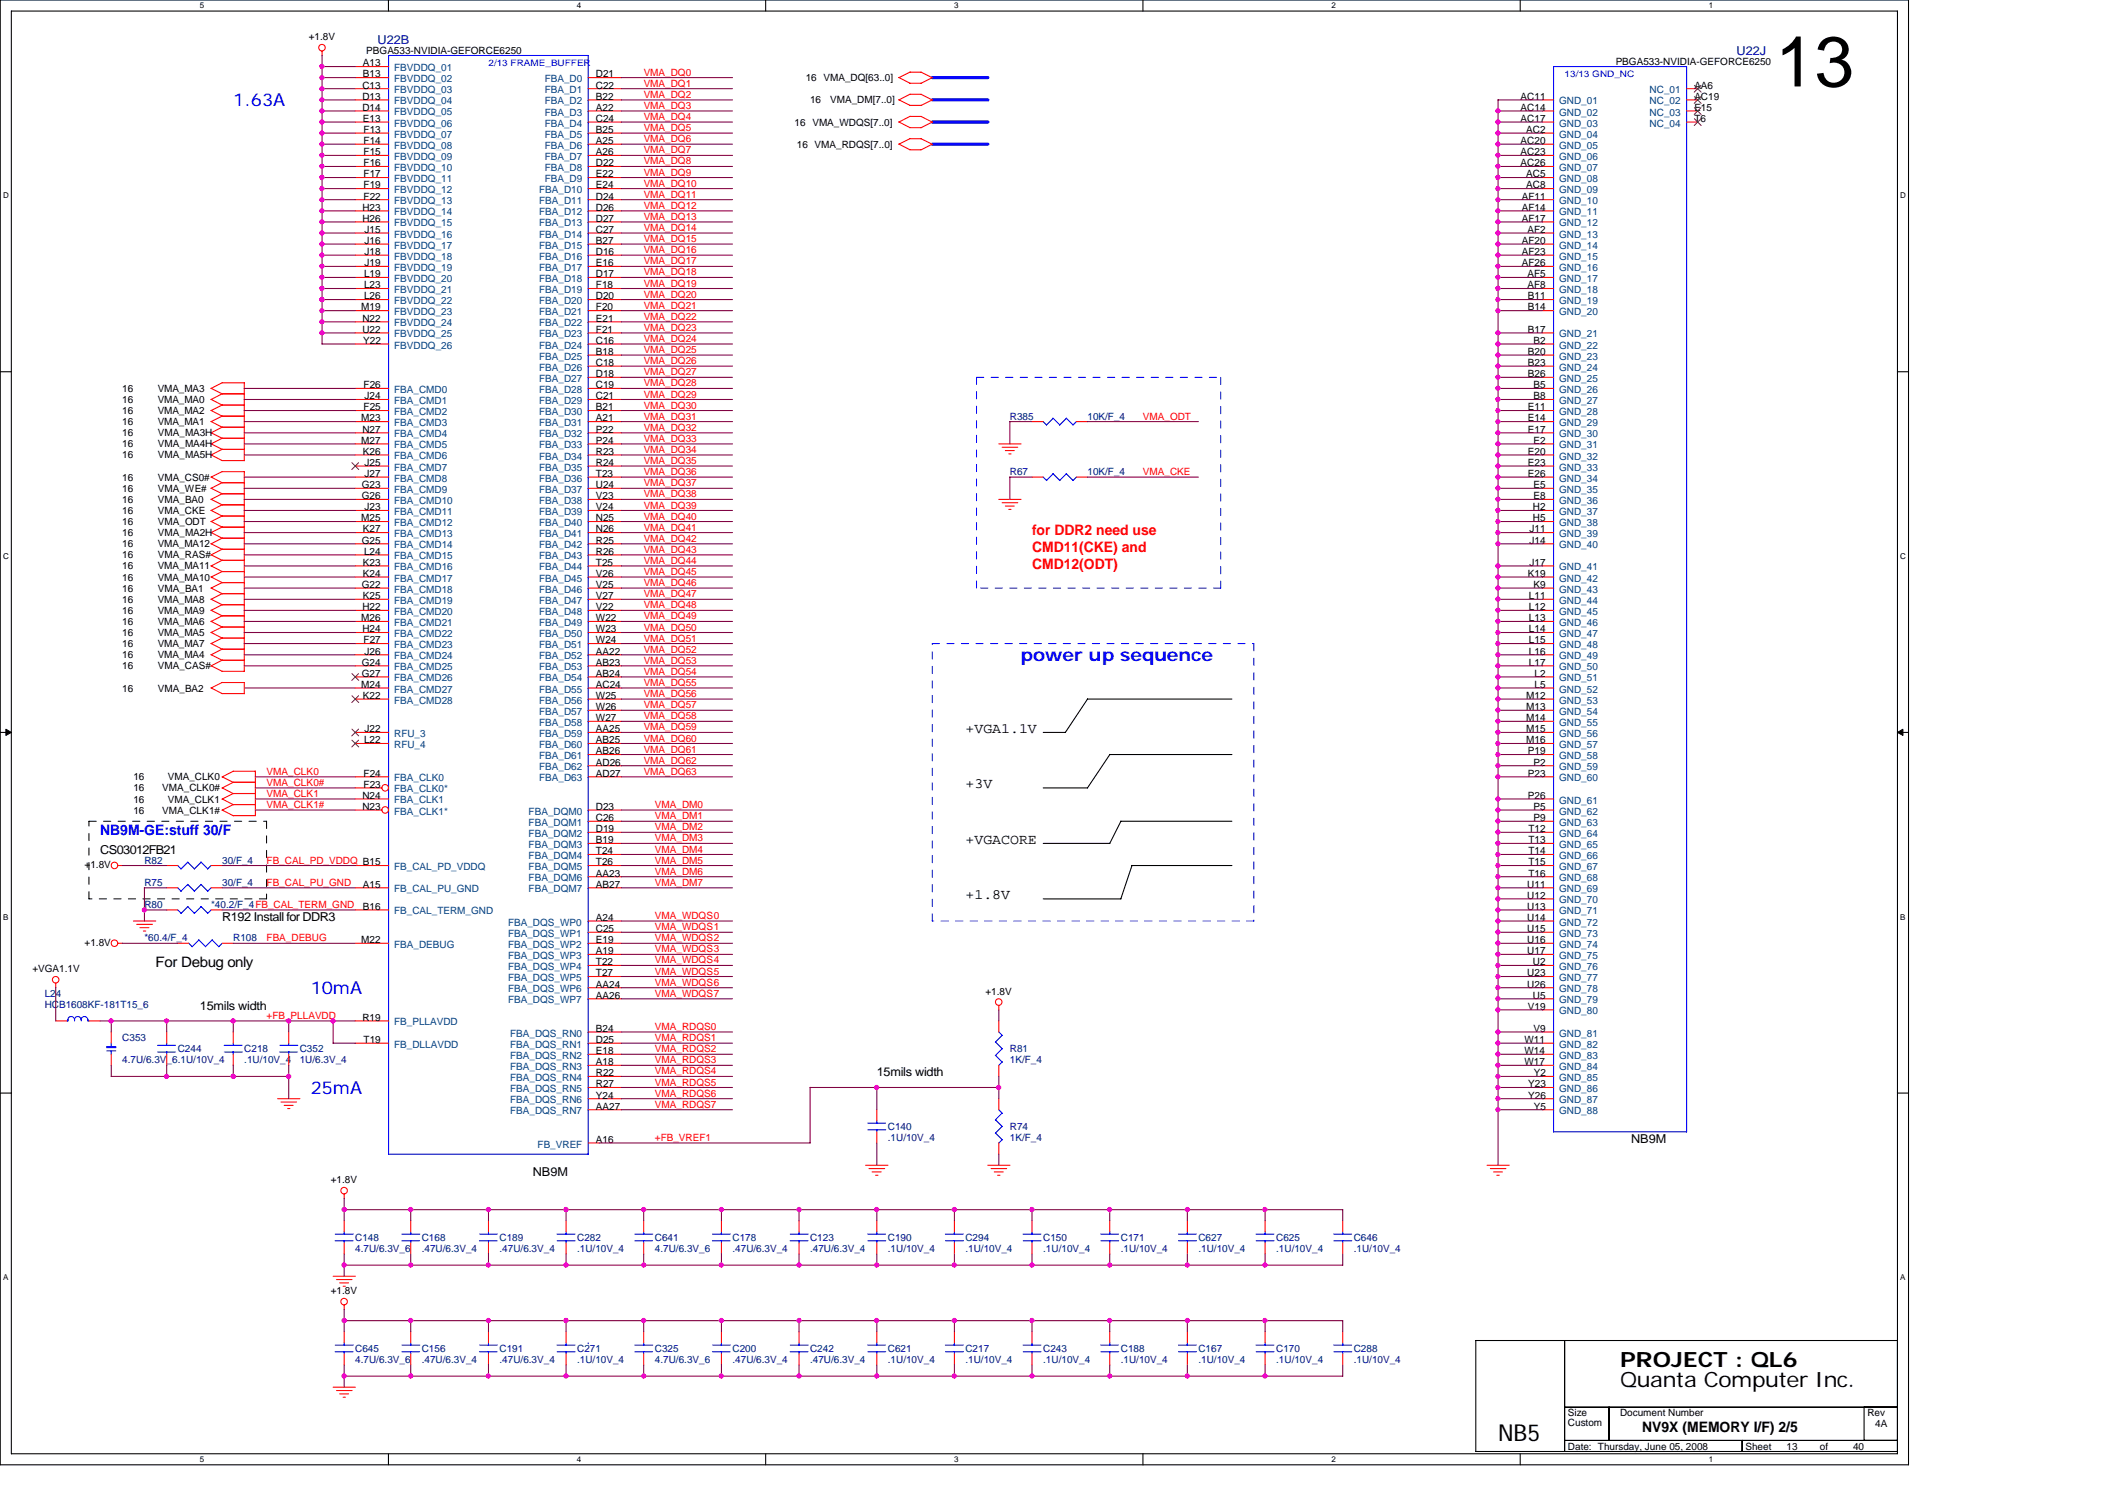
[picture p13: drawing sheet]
<svg xmlns="http://www.w3.org/2000/svg" width="297mm" height="210mm" viewBox="0 0 297 210" stroke-linecap="round" stroke-linejoin="round" font-family="sans-serif">
<defs><g id="words">
<text font-size="9.9" x="247.9" y="12.1">13</text>
<text font-size="3.3" x="209.2" y="201.2">NB5</text>
<g font-size="2.9">
<text x="226.2" y="190.9">PROJECT : QL6</text>
<text x="226.2" y="193.7">Quanta Computer Inc.</text>
</g>
<g font-size="2.5" fill="#00f">
<text x="32.6" y="14.9">1.63A</text>
<text x="142.6" y="92.3">power up sequence</text>
<text x="43.4" y="138.8">10mA</text>
<text x="43.4" y="152.8">25mA</text>
</g>
<g font-size="2" fill="#f00">
<text x="144.1" y="74.7">for DDR2 need use</text>
<text x="144.1" y="77.1">CMD11(CKE) and</text>
<text x="144.1" y="79.5">CMD12(ODT)</text>
</g>
<g font-size="2">
<text x="134.8" y="102.3">+VGA1.1V</text>
<text x="134.8" y="110.1">+3V</text>
<text x="134.8" y="117.8">+VGACORE</text>
<text x="134.8" y="125.6">+1.8V</text>
<text x="21.7" y="135">For Debug only</text>
<text x="229.3" y="199.9">NV9X (MEMORY I/F) 2/5</text>
</g>
<text font-size="2" fill="#00f" x="14" y="116.5">NB9M-GE:stuff 30/F</text>
<g font-size="1.7" fill="#000080">
<text x="52.7" y="6.2">U22B</text>
<text x="242.5" y="7.7">U22J</text>
</g>
<g font-size="1.7">
<text x="14" y="119.3">CS03012FB21</text>
<text x="31" y="128.6">R192 Install for DDR3</text>
<text x="27.9" y="141">15mils width</text>
<text x="122.4" y="150.3">15mils width</text>
<text x="227.8" y="159.6">NB9M</text>
<text x="74.4" y="164.2">NB9M</text>
</g>
<g font-size="1.4">
<text x="43.1" y="5.6">+1.8V</text>
<text x="50.7" y="10.8">B13</text>
<text x="50.7" y="9.3">A13</text>
<text x="51.2" y="7.5">PBGA533-NVIDIA-GEFORCE6250</text>
<text x="83.2" y="10.8">D21</text>
<text x="112.5" y="11.3">16 VMA_DQ[63..0]</text>
<text x="225.6" y="9">PBGA533-NVIDIA-GEFORCE6250</text>
<text x="50.6" y="15.5">D14</text>
<text x="50.6" y="13.9">D13</text>
<text x="50.6" y="12.4">C13</text>
<text x="50.7" y="17">E13</text>
<text x="83.2" y="17">C24</text>
<text x="83.2" y="15.5">A22</text>
<text x="83.2" y="13.9">B22</text>
<text x="83.2" y="12.4">C22</text>
<text x="111" y="17.5">16 VMA_WDQS[7..0]</text>
<text x="113.1" y="14.4">16</text>
<text x="115.9" y="14.4">VMA_DM[7..0]</text>
<text x="212.4" y="17">AC17</text>
<text x="212.4" y="15.5">AC14</text>
<text x="212.4" y="13.9">AC11</text>
<text x="236.6" y="17">T6</text>
<text x="236.6" y="15.5">E15</text>
<text x="236.6" y="13.9">AC19</text>
<text x="236.6" y="12.4">AA6</text>
<text x="50.8" y="23.2">F16</text>
<text x="50.8" y="21.7">F15</text>
<text x="50.8" y="20.1">F14</text>
<text x="50.8" y="18.6">F13</text>
<text x="83.2" y="23.2">D22</text>
<text x="83.2" y="21.7">A26</text>
<text x="83.2" y="20.1">A25</text>
<text x="83.2" y="18.6">B25</text>
<text x="111.3" y="20.6">16 VMA_RDQS[7..0]</text>
<text x="212.4" y="23.2">AC26</text>
<text x="212.4" y="21.7">AC23</text>
<text x="212.4" y="20.1">AC20</text>
<text x="213.1" y="18.6">AC2</text>
<text x="50.6" y="29.4">H23</text>
<text x="50.8" y="27.9">F22</text>
<text x="50.8" y="26.3">F19</text>
<text x="50.8" y="24.8">F17</text>
<text x="83.2" y="29.4">D26</text>
<text x="83.2" y="27.9">D24</text>
<text x="83.2" y="26.3">E24</text>
<text x="83.2" y="24.8">E22</text>
<text x="212.5" y="29.4">AF14</text>
<text x="212.5" y="27.9">AF11</text>
<text x="213.1" y="26.3">AC8</text>
<text x="213.1" y="24.8">AC5</text>
<text x="50.6" y="31">H26</text>
<text x="50.9" y="35.6">J18</text>
<text x="50.9" y="34.1">J16</text>
<text x="50.9" y="32.5">J15</text>
<text x="83.2" y="35.6">D16</text>
<text x="83.2" y="34.1">B27</text>
<text x="83.2" y="32.5">C27</text>
<text x="83.2" y="31">D27</text>
<text x="212.5" y="35.6">AF23</text>
<text x="212.5" y="34.1">AF20</text>
<text x="212.5" y="31">AF17</text>
<text x="213.3" y="32.5">AF2</text>
<text x="50.8" y="41.8">L26</text>
<text x="50.8" y="40.3">L23</text>
<text x="50.8" y="38.7">L19</text>
<text x="50.9" y="37.2">J19</text>
<text x="83.2" y="41.8">D20</text>
<text x="83.2" y="40.3">F18</text>
<text x="83.2" y="38.7">D17</text>
<text x="83.2" y="37.2">E16</text>
<text x="212.5" y="37.2">AF26</text>
<text x="213.3" y="40.3">AF8</text>
<text x="213.3" y="38.7">AF5</text>
<text x="213.4" y="41.8">B11</text>
<text x="50.5" y="43.3">M19</text>
<text x="50.6" y="46.5">U22</text>
<text x="50.6" y="44.9">N22</text>
<text x="83.2" y="46.5">F21</text>
<text x="83.2" y="44.9">E21</text>
<text x="83.2" y="43.3">F20</text>
<text x="213.4" y="46.5">B17</text>
<text x="213.4" y="43.3">B14</text>
<text x="50.7" y="48">Y22</text>
<text x="83.2" y="52.7">D18</text>
<text x="83.2" y="51.1">C18</text>
<text x="83.2" y="49.6">B18</text>
<text x="83.2" y="48">C16</text>
<text x="213.4" y="52.7">B26</text>
<text x="213.4" y="51.1">B23</text>
<text x="213.4" y="49.6">B20</text>
<text x="214.2" y="48">B2</text>
<text x="17.1" y="54.7">16</text>
<text x="17.1" y="56.3">16</text>
<text x="17.1" y="57.8">16</text>
<text x="17.1" y="59.4">16</text>
<text x="22" y="54.7">VMA_MA3</text>
<text x="22" y="56.3">VMA_MA0</text>
<text x="22" y="57.8">VMA_MA2</text>
<text x="22" y="59.4">VMA_MA1</text>
<text x="50.5" y="58.8">M23</text>
<text x="50.8" y="57.3">F25</text>
<text x="50.8" y="54.2">F26</text>
<text x="50.9" y="55.8">J24</text>
<text x="83.2" y="58.8">A21</text>
<text x="83.2" y="57.3">B21</text>
<text x="83.2" y="55.8">C21</text>
<text x="83.2" y="54.2">C19</text>
<text x="213.4" y="58.8">E14</text>
<text x="213.4" y="57.3">E11</text>
<text x="214.2" y="55.8">B8</text>
<text x="214.2" y="54.2">B5</text>
<text x="17.1" y="64">16</text>
<text x="17.1" y="60.9">16</text>
<text x="17.1" y="62.5">16</text>
<text x="22" y="64">VMA_MA5H</text>
<text x="22" y="60.9">VMA_MA3H</text>
<text x="22" y="62.5">VMA_MA4H</text>
<text x="50.5" y="62">M27</text>
<text x="50.6" y="60.4">N27</text>
<text x="50.7" y="63.5">K26</text>
<text x="50.9" y="65">J25</text>
<text x="83.2" y="65">R24</text>
<text x="83.2" y="63.5">R23</text>
<text x="83.2" y="62">P24</text>
<text x="83.2" y="60.4">P22</text>
<text x="213.4" y="65">E23</text>
<text x="213.4" y="63.5">E20</text>
<text x="213.4" y="60.4">E17</text>
<text x="214.2" y="62">E2</text>
<text x="17.1" y="67.1">16</text>
<text x="17.1" y="68.7">16</text>
<text x="17.1" y="70.2">16</text>
<text x="17.1" y="71.8">16</text>
<text x="22" y="67.1">VMA_CS0#</text>
<text x="22" y="68.7">VMA_WE#</text>
<text x="22" y="70.2">VMA_BA0</text>
<text x="22" y="71.8">VMA_CKE</text>
<text x="50.5" y="69.7">G26</text>
<text x="50.5" y="68.2">G23</text>
<text x="50.9" y="71.2">J23</text>
<text x="50.9" y="66.6">J27</text>
<text x="83.2" y="71.2">V24</text>
<text x="83.2" y="69.7">V23</text>
<text x="83.2" y="68.2">U24</text>
<text x="83.2" y="66.6">T23</text>
<text x="213.4" y="66.6">E26</text>
<text x="214.1" y="71.2">H2</text>
<text x="214.2" y="69.7">E8</text>
<text x="214.2" y="68.2">E5</text>
<text x="17.1" y="73.3">16</text>
<text x="17.1" y="74.9">16</text>
<text x="17.1" y="76.4">16</text>
<text x="17.1" y="78">16</text>
<text x="22" y="73.3">VMA_ODT</text>
<text x="22" y="74.9">VMA_MA2H</text>
<text x="22" y="76.4">VMA_MA12</text>
<text x="22" y="78">VMA_RAS#</text>
<text x="50.5" y="72.8">M25</text>
<text x="50.5" y="75.9">G25</text>
<text x="50.7" y="74.3">K27</text>
<text x="50.8" y="77.4">L24</text>
<text x="83.2" y="77.4">R26</text>
<text x="83.2" y="75.9">R25</text>
<text x="83.2" y="74.3">N26</text>
<text x="83.2" y="72.8">N25</text>
<text x="213.6" y="75.9">J14</text>
<text x="213.6" y="74.3">J11</text>
<text x="214.1" y="72.8">H5</text>
<text x="17.1" y="79.5">16</text>
<text x="17.1" y="81.1">16</text>
<text x="17.1" y="82.6">16</text>
<text x="22" y="79.5">VMA_MA11</text>
<text x="22" y="81.1">VMA_MA10</text>
<text x="22" y="82.6">VMA_BA1</text>
<text x="50.5" y="82.1">G22</text>
<text x="50.7" y="83.7">K25</text>
<text x="50.7" y="80.5">K24</text>
<text x="50.7" y="79">K23</text>
<text x="83.2" y="83.7">V27</text>
<text x="83.2" y="82.1">V25</text>
<text x="83.2" y="80.5">V26</text>
<text x="83.2" y="79">T25</text>
<text x="213.4" y="80.5">K19</text>
<text x="213.5" y="83.7">L11</text>
<text x="213.6" y="79">J17</text>
<text x="214.2" y="82.1">K9</text>
<text x="17.1" y="84.2">16</text>
<text x="17.1" y="85.7">16</text>
<text x="17.1" y="87.2">16</text>
<text x="17.1" y="88.8">16</text>
<text x="22" y="84.2">VMA_MA8</text>
<text x="22" y="85.7">VMA_MA9</text>
<text x="22" y="87.2">VMA_MA6</text>
<text x="22" y="88.8">VMA_MA5</text>
<text x="50.5" y="86.7">M26</text>
<text x="50.6" y="88.3">H24</text>
<text x="50.6" y="85.2">H22</text>
<text x="50.8" y="89.8">F27</text>
<text x="83.2" y="89.8">W24</text>
<text x="83.2" y="88.3">W23</text>
<text x="83.2" y="86.7">W22</text>
<text x="83.2" y="85.2">V22</text>
<text x="213.5" y="89.8">L15</text>
<text x="213.5" y="88.3">L14</text>
<text x="213.5" y="86.7">L13</text>
<text x="213.5" y="85.2">L12</text>
<text x="17.1" y="90.4">16</text>
<text x="17.1" y="91.9">16</text>
<text x="17.1" y="93.5">16</text>
<text x="22" y="90.4">VMA_MA7</text>
<text x="22" y="91.9">VMA_MA4</text>
<text x="22" y="93.5">VMA_CAS#</text>
<text x="50.5" y="94.5">G27</text>
<text x="50.5" y="92.9">G24</text>
<text x="50.9" y="91.4">J26</text>
<text x="83.2" y="94.5">AB24</text>
<text x="83.2" y="92.9">AB23</text>
<text x="83.2" y="91.4">AA22</text>
<text x="213.5" y="92.9">L17</text>
<text x="213.5" y="91.4">L16</text>
<text x="214.3" y="94.5">L2</text>
<text x="17.1" y="96.6">16</text>
<text x="22" y="96.6">VMA_BA2</text>
<text x="50.5" y="96">M24</text>
<text x="50.7" y="97.6">K22</text>
<text x="83.2" y="100.7">W27</text>
<text x="83.2" y="99.1">W26</text>
<text x="83.2" y="97.6">W25</text>
<text x="83.2" y="96">AC24</text>
<text x="213.1" y="100.7">M14</text>
<text x="213.1" y="99.1">M13</text>
<text x="213.1" y="97.6">M12</text>
<text x="214.3" y="96">L5</text>
<text x="50.8" y="103.8">L22</text>
<text x="50.9" y="102.2">J22</text>
<text x="83.2" y="106.9">AD26</text>
<text x="83.2" y="105.3">AB26</text>
<text x="83.2" y="103.8">AB25</text>
<text x="83.2" y="102.2">AA25</text>
<text x="213.1" y="103.8">M16</text>
<text x="213.1" y="102.2">M15</text>
<text x="213.4" y="105.3">P19</text>
<text x="214.2" y="106.9">P2</text>
<text x="18.6" y="113.6">16</text>
<text x="18.6" y="110.5">16</text>
<text x="18.6" y="112.1">16</text>
<text x="18.6" y="108.9">16</text>
<text x="22.7" y="113.6">VMA_CLK1#</text>
<text x="22.7" y="110.5">VMA_CLK0#</text>
<text x="23.4" y="112.1">VMA_CLK1</text>
<text x="23.4" y="108.9">VMA_CLK0</text>
<text x="50.6" y="113.1">N23</text>
<text x="50.6" y="111.5">N24</text>
<text x="50.8" y="110">F23</text>
<text x="50.8" y="108.4">F24</text>
<text x="83.2" y="113.1">D23</text>
<text x="83.2" y="108.4">AD27</text>
<text x="213.4" y="111.5">P26</text>
<text x="213.4" y="108.4">P23</text>
<text x="214.2" y="113.1">P5</text>
<text x="83.2" y="119.3">T24</text>
<text x="83.2" y="117.7">B19</text>
<text x="83.2" y="116.2">D19</text>
<text x="83.2" y="114.6">C26</text>
<text x="213.5" y="119.3">T14</text>
<text x="213.5" y="117.7">T13</text>
<text x="213.5" y="116.2">T12</text>
<text x="214.2" y="114.6">P9</text>
<text x="11.8" y="121.2">+1.8V</text>
<text x="50.7" y="123.9">A15</text>
<text x="83.2" y="123.9">AB27</text>
<text x="83.2" y="122.4">AA23</text>
<text x="83.2" y="120.8">T26</text>
<text x="213.3" y="125.5">U12</text>
<text x="213.3" y="123.9">U11</text>
<text x="213.5" y="122.4">T16</text>
<text x="213.5" y="120.8">T15</text>
<text x="50.5" y="131.7">M22</text>
<text x="50.7" y="127">B16</text>
<text x="83.2" y="131.7">E19</text>
<text x="83.2" y="130.1">C25</text>
<text x="83.2" y="128.6">A24</text>
<text x="213.3" y="131.7">U16</text>
<text x="213.3" y="130.1">U15</text>
<text x="213.3" y="128.6">U14</text>
<text x="213.3" y="127">U13</text>
<text x="4.5" y="135.8">+VGA1.1V</text>
<text x="11.8" y="132">+1.8V</text>
<text x="83.2" y="137.9">AA24</text>
<text x="83.2" y="136.3">T27</text>
<text x="83.2" y="134.8">T22</text>
<text x="83.2" y="133.2">A19</text>
<text x="213.3" y="137.9">U26</text>
<text x="213.3" y="136.3">U23</text>
<text x="213.3" y="133.2">U17</text>
<text x="214.1" y="134.8">U2</text>
<text x="50.6" y="142.5">R19</text>
<text x="83.2" y="139.4">AA26</text>
<text x="137.6" y="138.9">+1.8V</text>
<text x="213.4" y="141">V19</text>
<text x="214.1" y="139.4">U5</text>
<text x="50.8" y="145.6">T19</text>
<text x="83.2" y="148.7">A18</text>
<text x="83.2" y="147.2">E18</text>
<text x="83.2" y="145.6">D25</text>
<text x="83.2" y="144.1">B24</text>
<text x="212.9" y="148.7">W17</text>
<text x="212.9" y="147.2">W14</text>
<text x="212.9" y="145.6">W11</text>
<text x="214.2" y="144.1">V9</text>
<text x="83.2" y="154.9">AA27</text>
<text x="83.2" y="153.4">Y24</text>
<text x="83.2" y="151.8">R27</text>
<text x="83.2" y="150.3">R22</text>
<text x="213.4" y="153.4">Y26</text>
<text x="213.4" y="151.8">Y23</text>
<text x="214.2" y="154.9">Y5</text>
<text x="214.2" y="150.3">Y2</text>
<text x="83.2" y="159.6">A16</text>
<text x="46.2" y="165.2">+1.8V</text>
<text x="46.2" y="180.7">+1.8V</text>
<text x="219" y="197.7">Size</text>
<text x="226.2" y="197.7">Document Number</text>
<text x="260.8" y="197.7">Rev</text>
<text x="219" y="199.1">Custom</text>
<text x="219" y="202.4">Date: Thursday, June 05, 2008</text>
<text x="243.8" y="202.4">Sheet</text>
<text x="249.5" y="202.4">13</text>
<text x="254.1" y="202.4">of</text>
<text x="258.8" y="202.4">40</text>
<text x="261.9" y="199.3">4A</text>
</g>
<g font-size="1.4" fill="#004080">
<text x="55.1" y="11.5">FBVDDQ_02</text>
<text x="55.1" y="9.9">FBVDDQ_01</text>
<text x="76.1" y="11.5">FBA_D0</text>
<text x="55.1" y="17.7">FBVDDQ_06</text>
<text x="55.1" y="16.1">FBVDDQ_05</text>
<text x="55.1" y="14.6">FBVDDQ_04</text>
<text x="55.1" y="13">FBVDDQ_03</text>
<text x="76.1" y="17.7">FBA_D4</text>
<text x="76.1" y="16.1">FBA_D3</text>
<text x="76.1" y="14.6">FBA_D2</text>
<text x="76.1" y="13">FBA_D1</text>
<text x="217.7" y="17.7">GND_03</text>
<text x="217.7" y="16.1">GND_02</text>
<text x="217.7" y="14.6">GND_01</text>
<text x="230.4" y="17.7">NC_04</text>
<text x="230.4" y="16.1">NC_03</text>
<text x="230.4" y="14.6">NC_02</text>
<text x="230.4" y="13">NC_01</text>
<text x="55.1" y="23.9">FBVDDQ_10</text>
<text x="55.1" y="22.3">FBVDDQ_09</text>
<text x="55.1" y="20.8">FBVDDQ_08</text>
<text x="55.1" y="19.2">FBVDDQ_07</text>
<text x="76.1" y="23.9">FBA_D8</text>
<text x="76.1" y="22.3">FBA_D7</text>
<text x="76.1" y="20.8">FBA_D6</text>
<text x="76.1" y="19.2">FBA_D5</text>
<text x="217.7" y="23.9">GND_07</text>
<text x="217.7" y="22.3">GND_06</text>
<text x="217.7" y="20.8">GND_05</text>
<text x="217.7" y="19.2">GND_04</text>
<text x="55.1" y="28.5">FBVDDQ_13</text>
<text x="55.1" y="27">FBVDDQ_12</text>
<text x="55.1" y="25.4">FBVDDQ_11</text>
<text x="75.3" y="28.5">FBA_D11</text>
<text x="75.3" y="27">FBA_D10</text>
<text x="76.1" y="25.4">FBA_D9</text>
<text x="217.7" y="28.5">GND_10</text>
<text x="217.7" y="27">GND_09</text>
<text x="217.7" y="25.4">GND_08</text>
<text x="55.1" y="34.7">FBVDDQ_17</text>
<text x="55.1" y="33.2">FBVDDQ_16</text>
<text x="55.1" y="31.6">FBVDDQ_15</text>
<text x="55.1" y="30.1">FBVDDQ_14</text>
<text x="75.3" y="34.7">FBA_D15</text>
<text x="75.3" y="33.2">FBA_D14</text>
<text x="75.3" y="31.6">FBA_D13</text>
<text x="75.3" y="30.1">FBA_D12</text>
<text x="217.7" y="34.7">GND_14</text>
<text x="217.7" y="33.2">GND_13</text>
<text x="217.7" y="31.6">GND_12</text>
<text x="217.7" y="30.1">GND_11</text>
<text x="55.1" y="40.9">FBVDDQ_21</text>
<text x="55.1" y="39.4">FBVDDQ_20</text>
<text x="55.1" y="37.8">FBVDDQ_19</text>
<text x="55.1" y="36.3">FBVDDQ_18</text>
<text x="75.3" y="40.9">FBA_D19</text>
<text x="75.3" y="39.4">FBA_D18</text>
<text x="75.3" y="37.8">FBA_D17</text>
<text x="75.3" y="36.3">FBA_D16</text>
<text x="217.7" y="40.9">GND_18</text>
<text x="217.7" y="39.4">GND_17</text>
<text x="217.7" y="37.8">GND_16</text>
<text x="217.7" y="36.3">GND_15</text>
<text x="55.1" y="47.1">FBVDDQ_25</text>
<text x="55.1" y="45.6">FBVDDQ_24</text>
<text x="55.1" y="44">FBVDDQ_23</text>
<text x="55.1" y="42.5">FBVDDQ_22</text>
<text x="75.3" y="47.1">FBA_D23</text>
<text x="75.3" y="45.6">FBA_D22</text>
<text x="75.3" y="44">FBA_D21</text>
<text x="75.3" y="42.5">FBA_D20</text>
<text x="217.7" y="47.1">GND_21</text>
<text x="217.7" y="44">GND_20</text>
<text x="217.7" y="42.5">GND_19</text>
<text x="55.1" y="48.7">FBVDDQ_26</text>
<text x="75.3" y="53.3">FBA_D27</text>
<text x="75.3" y="51.8">FBA_D26</text>
<text x="75.3" y="50.2">FBA_D25</text>
<text x="75.3" y="48.7">FBA_D24</text>
<text x="217.7" y="53.3">GND_25</text>
<text x="217.7" y="51.8">GND_24</text>
<text x="217.7" y="50.2">GND_23</text>
<text x="217.7" y="48.7">GND_22</text>
<text x="55.1" y="59.5">FBA_CMD3</text>
<text x="55.1" y="57.9">FBA_CMD2</text>
<text x="55.1" y="56.4">FBA_CMD1</text>
<text x="55.1" y="54.9">FBA_CMD0</text>
<text x="75.3" y="59.5">FBA_D31</text>
<text x="75.3" y="58">FBA_D30</text>
<text x="75.3" y="56.4">FBA_D29</text>
<text x="75.3" y="54.9">FBA_D28</text>
<text x="217.7" y="59.5">GND_29</text>
<text x="217.7" y="58">GND_28</text>
<text x="217.7" y="56.4">GND_27</text>
<text x="217.7" y="54.9">GND_26</text>
<text x="55.1" y="65.7">FBA_CMD7</text>
<text x="55.1" y="64.2">FBA_CMD6</text>
<text x="55.1" y="62.6">FBA_CMD5</text>
<text x="55.1" y="61.1">FBA_CMD4</text>
<text x="75.3" y="65.7">FBA_D35</text>
<text x="75.3" y="64.2">FBA_D34</text>
<text x="75.3" y="62.6">FBA_D33</text>
<text x="75.3" y="61.1">FBA_D32</text>
<text x="217.7" y="65.7">GND_33</text>
<text x="217.7" y="64.2">GND_32</text>
<text x="217.7" y="62.6">GND_31</text>
<text x="217.7" y="61.1">GND_30</text>
<text x="55.1" y="71.9">FBA_CMD11</text>
<text x="55.1" y="70.4">FBA_CMD10</text>
<text x="55.1" y="68.8">FBA_CMD9</text>
<text x="55.1" y="67.2">FBA_CMD8</text>
<text x="75.3" y="71.9">FBA_D39</text>
<text x="75.3" y="70.4">FBA_D38</text>
<text x="75.3" y="68.8">FBA_D37</text>
<text x="75.3" y="67.2">FBA_D36</text>
<text x="217.7" y="71.9">GND_37</text>
<text x="217.7" y="70.4">GND_36</text>
<text x="217.7" y="68.8">GND_35</text>
<text x="217.7" y="67.2">GND_34</text>
<text x="55.1" y="76.6">FBA_CMD14</text>
<text x="55.1" y="75">FBA_CMD13</text>
<text x="55.1" y="73.4">FBA_CMD12</text>
<text x="75.3" y="76.6">FBA_D42</text>
<text x="75.3" y="75">FBA_D41</text>
<text x="75.3" y="73.4">FBA_D40</text>
<text x="217.7" y="76.6">GND_40</text>
<text x="217.7" y="75">GND_39</text>
<text x="217.7" y="73.4">GND_38</text>
<text x="55.1" y="82.7">FBA_CMD18</text>
<text x="55.1" y="81.2">FBA_CMD17</text>
<text x="55.1" y="79.6">FBA_CMD16</text>
<text x="55.1" y="78.1">FBA_CMD15</text>
<text x="75.3" y="82.7">FBA_D46</text>
<text x="75.3" y="81.2">FBA_D45</text>
<text x="75.3" y="79.6">FBA_D44</text>
<text x="75.3" y="78.1">FBA_D43</text>
<text x="217.7" y="82.7">GND_43</text>
<text x="217.7" y="81.2">GND_42</text>
<text x="217.7" y="79.6">GND_41</text>
<text x="55.1" y="88.9">FBA_CMD22</text>
<text x="55.1" y="87.4">FBA_CMD21</text>
<text x="55.1" y="85.8">FBA_CMD20</text>
<text x="55.1" y="84.3">FBA_CMD19</text>
<text x="75.3" y="88.9">FBA_D50</text>
<text x="75.3" y="87.4">FBA_D49</text>
<text x="75.3" y="85.9">FBA_D48</text>
<text x="75.3" y="84.3">FBA_D47</text>
<text x="217.7" y="88.9">GND_47</text>
<text x="217.7" y="87.4">GND_46</text>
<text x="217.7" y="85.9">GND_45</text>
<text x="217.7" y="84.3">GND_44</text>
<text x="55.1" y="95.1">FBA_CMD26</text>
<text x="55.1" y="93.6">FBA_CMD25</text>
<text x="55.1" y="92.1">FBA_CMD24</text>
<text x="55.1" y="90.5">FBA_CMD23</text>
<text x="75.3" y="95.1">FBA_D54</text>
<text x="75.3" y="93.6">FBA_D53</text>
<text x="75.3" y="92.1">FBA_D52</text>
<text x="75.3" y="90.5">FBA_D51</text>
<text x="217.7" y="95.1">GND_51</text>
<text x="217.7" y="93.6">GND_50</text>
<text x="217.7" y="92.1">GND_49</text>
<text x="217.7" y="90.5">GND_48</text>
<text x="55.1" y="98.2">FBA_CMD28</text>
<text x="55.1" y="96.7">FBA_CMD27</text>
<text x="75.3" y="101.3">FBA_D58</text>
<text x="75.3" y="99.8">FBA_D57</text>
<text x="75.3" y="98.2">FBA_D56</text>
<text x="75.3" y="96.7">FBA_D55</text>
<text x="217.7" y="101.3">GND_55</text>
<text x="217.7" y="99.8">GND_54</text>
<text x="217.7" y="98.2">GND_53</text>
<text x="217.7" y="96.7">GND_52</text>
<text x="55.1" y="104.4">RFU_4</text>
<text x="55.1" y="102.9">RFU_3</text>
<text x="75.3" y="107.5">FBA_D62</text>
<text x="75.3" y="106">FBA_D61</text>
<text x="75.3" y="104.4">FBA_D60</text>
<text x="75.3" y="102.9">FBA_D59</text>
<text x="217.7" y="107.5">GND_59</text>
<text x="217.7" y="106">GND_58</text>
<text x="217.7" y="104.4">GND_57</text>
<text x="217.7" y="102.9">GND_56</text>
<text x="55.1" y="113.7">FBA_CLK1*</text>
<text x="55.1" y="112.2">FBA_CLK1</text>
<text x="55.1" y="110.6">FBA_CLK0*</text>
<text x="55.1" y="109.1">FBA_CLK0</text>
<text x="73.8" y="113.7">FBA_DQM0</text>
<text x="75.3" y="109.1">FBA_D63</text>
<text x="217.7" y="113.7">GND_62</text>
<text x="217.7" y="112.2">GND_61</text>
<text x="217.7" y="109.1">GND_60</text>
<text x="73.8" y="119.9">FBA_DQM4</text>
<text x="73.8" y="118.4">FBA_DQM3</text>
<text x="73.8" y="116.8">FBA_DQM2</text>
<text x="73.8" y="115.3">FBA_DQM1</text>
<text x="217.7" y="119.9">GND_66</text>
<text x="217.7" y="118.4">GND_65</text>
<text x="217.7" y="116.8">GND_64</text>
<text x="217.7" y="115.3">GND_63</text>
<text x="55.1" y="124.6">FB_CAL_PU_GND</text>
<text x="55.1" y="121.5">FB_CAL_PD_VDDQ</text>
<text x="73.8" y="124.6">FBA_DQM7</text>
<text x="73.8" y="123">FBA_DQM6</text>
<text x="73.8" y="121.5">FBA_DQM5</text>
<text x="217.7" y="124.6">GND_69</text>
<text x="217.7" y="123">GND_68</text>
<text x="217.7" y="121.5">GND_67</text>
<text x="55.1" y="127.7">FB_CAL_TERM_GND</text>
<text x="70.9" y="130.8">FBA_DQS_WP1</text>
<text x="70.9" y="129.2">FBA_DQS_WP0</text>
<text x="217.7" y="130.8">GND_73</text>
<text x="217.7" y="129.2">GND_72</text>
<text x="217.7" y="127.7">GND_71</text>
<text x="217.7" y="126.1">GND_70</text>
<text x="55.1" y="132.3">FBA_DEBUG</text>
<text x="70.9" y="137">FBA_DQS_WP5</text>
<text x="70.9" y="135.4">FBA_DQS_WP4</text>
<text x="70.9" y="133.9">FBA_DQS_WP3</text>
<text x="70.9" y="132.3">FBA_DQS_WP2</text>
<text x="217.7" y="137">GND_77</text>
<text x="217.7" y="135.4">GND_76</text>
<text x="217.7" y="133.9">GND_75</text>
<text x="217.7" y="132.3">GND_74</text>
<text x="55.1" y="143.2">FB_PLLAVDD</text>
<text x="70.9" y="140.1">FBA_DQS_WP7</text>
<text x="70.9" y="138.5">FBA_DQS_WP6</text>
<text x="217.7" y="141.6">GND_80</text>
<text x="217.7" y="140.1">GND_79</text>
<text x="217.7" y="138.5">GND_78</text>
<text x="55.1" y="146.3">FB_DLLAVDD</text>
<text x="71.2" y="149.4">FBA_DQS_RN3</text>
<text x="71.2" y="147.8">FBA_DQS_RN2</text>
<text x="71.2" y="146.3">FBA_DQS_RN1</text>
<text x="71.2" y="144.7">FBA_DQS_RN0</text>
<text x="217.7" y="149.4">GND_84</text>
<text x="217.7" y="147.8">GND_83</text>
<text x="217.7" y="146.3">GND_82</text>
<text x="217.7" y="144.7">GND_81</text>
<text x="71.2" y="155.6">FBA_DQS_RN7</text>
<text x="71.2" y="154">FBA_DQS_RN6</text>
<text x="71.2" y="152.5">FBA_DQS_RN5</text>
<text x="71.2" y="150.9">FBA_DQS_RN4</text>
<text x="217.7" y="155.6">GND_88</text>
<text x="217.7" y="154">GND_87</text>
<text x="217.7" y="152.5">GND_86</text>
<text x="217.7" y="150.9">GND_85</text>
<text x="75.1" y="160.2">FB_VREF</text>
</g>
<g font-size="1.4" fill="#f00">
<text x="89.9" y="10.6">VMA_DQ0</text>
<text x="89.9" y="12.1">VMA_DQ1</text>
<text x="89.9" y="13.7">VMA_DQ2</text>
<text x="89.9" y="15.2">VMA_DQ3</text>
<text x="89.9" y="16.8">VMA_DQ4</text>
<text x="89.9" y="18.3">VMA_DQ5</text>
<text x="89.9" y="19.9">VMA_DQ6</text>
<text x="89.9" y="21.4">VMA_DQ7</text>
<text x="89.9" y="23">VMA_DQ8</text>
<text x="89.9" y="24.5">VMA_DQ9</text>
<text x="89.9" y="26.1">VMA_DQ10</text>
<text x="89.9" y="27.6">VMA_DQ11</text>
<text x="89.9" y="29.1">VMA_DQ12</text>
<text x="89.9" y="30.7">VMA_DQ13</text>
<text x="89.9" y="32.3">VMA_DQ14</text>
<text x="89.9" y="33.8">VMA_DQ15</text>
<text x="89.9" y="35.3">VMA_DQ16</text>
<text x="89.9" y="36.9">VMA_DQ17</text>
<text x="89.9" y="38.5">VMA_DQ18</text>
<text x="89.9" y="40">VMA_DQ19</text>
<text x="89.9" y="41.6">VMA_DQ20</text>
<text x="89.9" y="43.1">VMA_DQ21</text>
<text x="89.9" y="44.6">VMA_DQ22</text>
<text x="89.9" y="46.2">VMA_DQ23</text>
<text x="89.9" y="47.8">VMA_DQ24</text>
<text x="89.9" y="49.3">VMA_DQ25</text>
<text x="89.9" y="50.8">VMA_DQ26</text>
<text x="89.9" y="52.4">VMA_DQ27</text>
<text x="89.9" y="54">VMA_DQ28</text>
<text x="89.9" y="55.5">VMA_DQ29</text>
<text x="89.9" y="57">VMA_DQ30</text>
<text x="89.9" y="58.6">VMA_DQ31</text>
<text x="159.6" y="58.6">VMA_ODT</text>
<text x="89.9" y="60.1">VMA_DQ32</text>
<text x="89.9" y="61.7">VMA_DQ33</text>
<text x="89.9" y="63.2">VMA_DQ34</text>
<text x="89.9" y="64.8">VMA_DQ35</text>
<text x="89.9" y="66.3">VMA_DQ36</text>
<text x="89.9" y="67.9">VMA_DQ37</text>
<text x="89.9" y="69.4">VMA_DQ38</text>
<text x="89.9" y="71">VMA_DQ39</text>
<text x="159.6" y="66.3">VMA_CKE</text>
<text x="89.9" y="72.5">VMA_DQ40</text>
<text x="89.9" y="74.1">VMA_DQ41</text>
<text x="89.9" y="75.6">VMA_DQ42</text>
<text x="89.9" y="77.2">VMA_DQ43</text>
<text x="89.9" y="78.7">VMA_DQ44</text>
<text x="89.9" y="80.3">VMA_DQ45</text>
<text x="89.9" y="81.8">VMA_DQ46</text>
<text x="89.9" y="83.4">VMA_DQ47</text>
<text x="89.9" y="84.9">VMA_DQ48</text>
<text x="89.9" y="86.5">VMA_DQ49</text>
<text x="89.9" y="88">VMA_DQ50</text>
<text x="89.9" y="89.6">VMA_DQ51</text>
<text x="89.9" y="91.1">VMA_DQ52</text>
<text x="89.9" y="92.7">VMA_DQ53</text>
<text x="89.9" y="94.2">VMA_DQ54</text>
<text x="89.9" y="95.8">VMA_DQ55</text>
<text x="89.9" y="97.3">VMA_DQ56</text>
<text x="89.9" y="98.9">VMA_DQ57</text>
<text x="89.9" y="100.4">VMA_DQ58</text>
<text x="89.9" y="102">VMA_DQ59</text>
<text x="89.9" y="103.5">VMA_DQ60</text>
<text x="89.9" y="105.1">VMA_DQ61</text>
<text x="89.9" y="106.6">VMA_DQ62</text>
<text x="37.2" y="112.8">VMA_CLK1#</text>
<text x="37.2" y="108.2">VMA_CLK0</text>
<text x="37.2" y="109.7">VMA_CLK0#</text>
<text x="37.2" y="111.3">VMA_CLK1</text>
<text x="89.9" y="108.2">VMA_DQ63</text>
<text x="91.5" y="112.8">VMA_DM0</text>
<text x="91.5" y="114.4">VMA_DM1</text>
<text x="91.5" y="115.9">VMA_DM2</text>
<text x="91.5" y="117.5">VMA_DM3</text>
<text x="91.5" y="119">VMA_DM4</text>
<text x="37.2" y="123.7">FB_CAL_PU_GND</text>
<text x="37.2" y="120.6">FB_CAL_PD_VDDQ B15</text>
<text x="91.5" y="120.6">VMA_DM5</text>
<text x="91.5" y="122.1">VMA_DM6</text>
<text x="91.5" y="123.7">VMA_DM7</text>
<text x="37.2" y="131.4">FBA_DEBUG</text>
<text x="91.5" y="128.3">VMA_WDQS0</text>
<text x="91.5" y="129.9">VMA_WDQS1</text>
<text x="91.5" y="131.4">VMA_WDQS2</text>
<text x="91.5" y="133">VMA_WDQS3</text>
<text x="91.5" y="134.5">VMA_WDQS4</text>
<text x="91.5" y="136.1">VMA_WDQS5</text>
<text x="91.5" y="137.6">VMA_WDQS6</text>
<text x="37.2" y="142.3">+FB_PLLAVDD</text>
<text x="91.5" y="139.2">VMA_WDQS7</text>
<text x="91.5" y="143.8">VMA_RDQS0</text>
<text x="91.5" y="145.4">VMA_RDQS1</text>
<text x="91.5" y="146.9">VMA_RDQS2</text>
<text x="91.5" y="148.5">VMA_RDQS3</text>
<text x="91.5" y="150">VMA_RDQS4</text>
<text x="91.5" y="151.6">VMA_RDQS5</text>
<text x="91.5" y="153.1">VMA_RDQS6</text>
<text x="91.5" y="154.7">VMA_RDQS7</text>
<text x="91.5" y="159.3">+FB_VREF1</text>
</g>
<g font-size="1.4" fill="#000080">
<text x="141" y="58.6">R385</text>
<text x="151.9" y="58.6">10K/F_4</text>
<text x="141" y="66.3">R67</text>
<text x="151.9" y="66.3">10K/F_4</text>
<text x="20.2" y="120.6">R82</text>
<text x="20.2" y="123.7">R75</text>
<text x="31" y="120.6">30/F_4</text>
<text x="31" y="123.7">30/F_4</text>
<text x="20.2" y="126.8">R80</text>
<text x="20.2" y="131.4">*60.4/F_4</text>
<text x="29.5" y="126.8">*40.2/F_4FB_CAL_TERM_GND</text>
<text x="32.6" y="131.4">R108</text>
<text x="6.2" y="139.2">L24</text>
<text x="6.2" y="140.7">HCB1608KF-181T15_6</text>
<text x="17.1" y="145.4">C353</text>
<text x="17.1" y="148.5">4.7U/6.3V_6.1U/10V_4</text>
<text x="24.8" y="146.9">C244</text>
<text x="34.1" y="146.9">C218</text>
<text x="34.1" y="148.5">.1U/10V_4</text>
<text x="41.9" y="146.9">C352</text>
<text x="41.9" y="148.5">1U/6.3V_4</text>
<text x="141" y="146.9">R81</text>
<text x="141" y="148.5">1K/F_4</text>
<text x="124" y="157.8">C140</text>
<text x="124" y="159.3">.1U/10V_4</text>
<text x="141" y="157.8">R74</text>
<text x="141" y="159.3">1K/F_4</text>
<text x="49.6" y="173.2">C148</text>
<text x="58.9" y="173.2">C168</text>
<text x="69.8" y="173.2">C189</text>
<text x="80.6" y="173.2">C282</text>
<text x="91.5" y="173.2">C641</text>
<text x="102.3" y="173.2">C178</text>
<text x="113.1" y="173.2">C123</text>
<text x="124" y="173.2">C190</text>
<text x="134.8" y="173.2">C294</text>
<text x="145.7" y="173.2">C150</text>
<text x="156.5" y="173.2">C171</text>
<text x="167.4" y="173.2">C627</text>
<text x="178.2" y="173.2">C625</text>
<text x="189.1" y="173.2">C646</text>
<text x="49.6" y="174.8">4.7U/6.3V_6</text>
<text x="58.9" y="174.8">.47U/6.3V_4</text>
<text x="69.8" y="174.8">.47U/6.3V_4</text>
<text x="80.6" y="174.8">.1U/10V_4</text>
<text x="91.5" y="174.8">4.7U/6.3V_6</text>
<text x="102.3" y="174.8">.47U/6.3V_4</text>
<text x="113.1" y="174.8">.47U/6.3V_4</text>
<text x="124" y="174.8">.1U/10V_4</text>
<text x="134.8" y="174.8">.1U/10V_4</text>
<text x="145.7" y="174.8">.1U/10V_4</text>
<text x="156.5" y="174.8">.1U/10V_4</text>
<text x="167.4" y="174.8">.1U/10V_4</text>
<text x="178.2" y="174.8">.1U/10V_4</text>
<text x="189.1" y="174.8">.1U/10V_4</text>
<text x="49.6" y="188.7">C645</text>
<text x="49.6" y="190.3">4.7U/6.3V_6</text>
<text x="58.9" y="188.7">C156</text>
<text x="58.9" y="190.3">.47U/6.3V_4</text>
<text x="69.8" y="188.7">C191</text>
<text x="69.8" y="190.3">.47U/6.3V_4</text>
<text x="80.6" y="188.7">C271</text>
<text x="80.6" y="190.3">.1U/10V_4</text>
<text x="91.5" y="188.7">C325</text>
<text x="91.5" y="190.3">4.7U/6.3V_6</text>
<text x="102.3" y="188.7">C200</text>
<text x="102.3" y="190.3">.47U/6.3V_4</text>
<text x="113.1" y="188.7">C242</text>
<text x="113.1" y="190.3">.47U/6.3V_4</text>
<text x="124" y="188.7">C621</text>
<text x="124" y="190.3">.1U/10V_4</text>
<text x="134.8" y="188.7">C217</text>
<text x="134.8" y="190.3">.1U/10V_4</text>
<text x="145.7" y="188.7">C243</text>
<text x="145.7" y="190.3">.1U/10V_4</text>
<text x="156.5" y="188.7">C188</text>
<text x="156.5" y="190.3">.1U/10V_4</text>
<text x="167.4" y="188.7">C167</text>
<text x="167.4" y="190.3">.1U/10V_4</text>
<text x="178.2" y="188.7">C170</text>
<text x="178.2" y="190.3">.1U/10V_4</text>
<text x="189.1" y="188.7">C288</text>
<text x="189.1" y="190.3">.1U/10V_4</text>
</g>
<g font-size="1.2" fill="#00f">
<text x="68.2" y="9.2">2/13 FRAME_BUFFER</text>
<text x="218.5" y="10.7">13/13 GND_NC</text>
</g>
<g font-size="1.1">
<text x="27.9" y="1.2">5</text>
<text x="80.6" y="1.2">4</text>
<text x="133.3" y="1.2">3</text>
<text x="185.9" y="1.2">2</text>
<text x="238.6" y="1.2">1</text>
<text x=".4" y="27.7">D</text>
<text x="265.4" y="27.7">D</text>
<text x=".4" y="78.1">C</text>
<text x="265.4" y="78.1">C</text>
<text x=".4" y="128.4">B</text>
<text x="265.4" y="128.4">B</text>
<text x=".4" y="178.8">A</text>
<text x="265.4" y="178.8">A</text>
<text x="27.9" y="204.1">5</text>
<text x="80.6" y="204.1">4</text>
<text x="133.3" y="204.1">3</text>
<text x="185.9" y="204.1">2</text>
<text x="238.6" y="204.1">1</text>
</g>
</g></defs>
<path d="M0 0h266.5v204.5h-266.5zM1.6 1.5h263.4v201.5h-263.4z" fill="none" stroke="#000" stroke-width=".15"/>
<g fill="#fff">
<path d="M27.9 .2h.6v1.2h-.6z"/>
<path d="M27.9 203.1h.6v1.3h-.6z"/>
</g>
<path d="M54.2 0v1.5M54.2 203v1.5" fill="none" stroke="#000" stroke-width=".15"/>
<g fill="#fff">
<path d="M80.6 .2h.6v1.2h-.6z"/>
<path d="M80.6 203.1h.6v1.3h-.6z"/>
</g>
<path d="M106.9 0v1.5M106.9 203v1.5" fill="none" stroke="#000" stroke-width=".15"/>
<g fill="#fff">
<path d="M133.3 .2h.6v1.2h-.6z"/>
<path d="M133.3 203.1h.6v1.3h-.6z"/>
</g>
<path d="M159.6 0v1.5M159.6 203v1.5" fill="none" stroke="#000" stroke-width=".15"/>
<g fill="#fff">
<path d="M185.9 .2h.6v1.2h-.6z"/>
<path d="M185.9 203.1h.6v1.3h-.6z"/>
</g>
<path d="M212.3 0v1.5M212.3 203v1.5" fill="none" stroke="#000" stroke-width=".15"/>
<g fill="#fff">
<path d="M238.6 .2h.6v1.2h-.6z"/>
<path d="M238.6 203.1h.6v1.3h-.6z"/>
<path d="M.4 26.7h.8v1.2h-.8z"/>
<path d="M265.4 26.7h.8v1.2h-.8z"/>
<path d="M.4 77.1h.8v1.2h-.8z"/>
<path d="M265.4 77.1h.8v1.2h-.8z"/>
</g>
<path d="M0 51.9h1.6M265 51.9h1.5" fill="none" stroke="#000" stroke-width=".15"/>
<g fill="#fff">
<path d="M.4 127.4h.8v1.3h-.8z"/>
<path d="M265.4 127.4h.7v1.3h-.7z"/>
</g>
<path d="M0 102.3h1.6M265 102.3h1.5" fill="none" stroke="#000" stroke-width=".15"/>
<path d="M.8 101.8l.8 .5-.8 .4zM265 102.3l.7-.5v.9z" fill="#000" stroke="#000" stroke-width=".14"/>
<g fill="#fff">
<path d="M.4 177.8h.8v1.2h-.8z"/>
<path d="M265.4 177.8h.7v1.2h-.7z"/>
</g>
<g fill="none" stroke="#000" stroke-width=".15">
<path d="M151.9 97.6h20.1M151.9 97.6l-3.1 4.7M145.7 117.8h9.3M145.7 110h6.2M145.7 102.3h3.1M155 105.3h17M155 105.3l-3.1 4.7M156.5 114.7h15.5M156.5 114.6l-1.5 3.2M145.7 125.5h10.8M172 120.8h-13.9l-1.6 4.7M0 152.6h1.6"/>
<path d="M265 152.6h1.5M206.1 187.2h58.9v15.4h-58.9zM218.5 196.5h46.5M218.5 187.2v15.4M224.7 196.5v4.6M260.3 196.5v4.6M218.5 201.1h46.5M243.3 201.1v1.5"/>
</g>
<path d="M136.4 52.7h34.1M170.5 52.7v29.4M130.2 89.9h44.9M136.4 82.1v-29.4M170.5 82.1h-34.1M175.1 89.9v38.7M130.2 128.6v-38.7M175.1 128.6h-44.9" fill="none" stroke="#00f" stroke-width=".14" stroke-dasharray="1 1 1 1 1 1 1 1"/>
<path d="M12.4 114.7h24.8M37.2 114.7v10.8M12.4 125.5v-10.8M37.2 125.5h-24.8" fill="none" stroke="#000" stroke-width=".14" stroke-dasharray="1 1 1 1 1 1 1 1"/>
<g fill="none" stroke="#f00" stroke-width=".15">
<path d="M45 7.1v.7M49.6 18.6h4.7M49.6 17h4.7M49.6 15.5h4.7M49.6 13.9h4.7M49.6 12.4h4.7M49.6 10.8h4.7M49.6 9.3h4.7M82.1 18.6h4.7M82.1 17h4.7M82.1 15.5h4.7M82.1 13.9h4.7"/>
<path d="M82.1 12.4h4.7M82.1 10.8h4.7M125.5 10.8l1.6 .8M125.5 13.9l1.6 .8M125.5 17l1.6 .8M127.1 14.7h1.5M127.1 17.8h1.5M127.1 10.1h1.5M127.1 13.2h1.5M127.1 16.3h1.5M127.1 19.4h1.5M127.1 10.1l-1.6 .7"/>
<path d="M127.1 13.1l-1.6 .8M127.1 16.2l-1.6 .8M127.1 19.3l-1.6 .8M128.6 10.1l1.6 .8M128.6 13.2l1.6 .8M128.6 16.3l1.6 .8M128.6 19.4l1.6 .8M130.2 10.8l-1.6 .8h-1.5M130.2 13.9l-1.6 .8M130.2 17l-1.6 .8M215.4 18.6h1.6M215.4 17h1.6"/>
<path d="M215.4 15.5h1.6M215.4 13.9h1.6M235.5 17h1.6M235.5 15.5h1.6M235.5 13.9h1.6M235.5 12.4h1.6M49.6 38.7h4.7M49.6 37.2h4.7M49.6 35.6h4.7M49.6 34.1h4.7M49.6 32.5h4.7M49.6 31h4.7"/>
<path d="M49.6 29.4h4.7M49.6 27.9h4.7M49.6 26.3h4.7M49.6 24.8h4.7M49.6 23.2h4.7M49.6 21.7h4.7M49.6 20.1h4.7M82.1 38.7h4.7M82.1 37.2h4.7M82.1 35.6h4.7M82.1 34.1h4.7M82.1 32.5h4.7"/>
<path d="M82.1 31h4.7M82.1 29.4h4.7M82.1 27.9h4.7M82.1 26.3h4.7M82.1 24.8h4.7M82.1 23.2h4.7M82.1 21.7h4.7M82.1 20.1h4.7M125.5 20.1l1.6 .8M127.1 20.9h1.5M130.2 20.1l-1.6 .8M215.4 38.7h1.6"/>
<path d="M215.4 37.2h1.6M215.4 35.6h1.6M215.4 34.1h1.6M215.4 32.5h1.6M215.4 31h1.6M215.4 29.4h1.6M215.4 27.9h1.6M215.4 26.3h1.6M215.4 24.8h1.6M215.4 23.2h1.6M215.4 21.7h1.6M215.4 20.1h1.6"/>
<path d="M29.5 55.8l1.5 .8M29.5 57.3l1.5 .8-1.5 .8M29.5 58.8l1.5 .8-1.5 .8M31 55h3.1M31 56.6h3.1M31 58.1h3.1M31 59.6h3.1M31 53.4h3.1M31 53.4l-1.5 .8 1.5 .8M31 55l-1.5 .8M31 56.5l-1.5 .8M34.1 53.4v10.9h-3.1"/>
<path d="M49.6 58.9h4.7M49.6 57.3h4.7M49.6 55.8h4.7M49.6 54.2h4.7M49.6 48h4.7M49.6 46.5h4.7M49.6 44.9h4.7M49.6 43.4h4.7M49.6 41.8h4.7M49.6 40.3h4.7M82.1 58.9h4.7M82.1 57.3h4.7"/>
<path d="M82.1 55.8h4.7M82.1 54.2h4.7M82.1 52.7h4.7M82.1 51.1h4.7M82.1 49.6h4.7M82.1 48h4.7M82.1 46.5h4.7M82.1 44.9h4.7M82.1 43.4h4.7M82.1 41.8h4.7M82.1 40.3h4.7M144.1 58.9h1.6"/>
<path d="M150.3 58.9h1.6M215.4 58.9h1.6M215.4 57.3h1.6M215.4 55.8h1.6M215.4 54.2h1.6M215.4 52.7h1.6M215.4 51.1h1.6M215.4 49.6h1.6M215.4 48h1.6M215.4 46.5h1.6M215.4 43.4h1.6M215.4 41.8h1.6"/>
<path d="M215.4 40.3h1.6M29.5 66.6l1.5 .8-1.5 .8M29.5 68.2l1.5 .7M29.5 69.7l1.5 .8M29.5 72.8l1.5 .8M29.5 74.3l1.5 .8-1.5 .8M29.5 75.9l1.5 .8M29.5 77.4l1.5 .8M29.5 60.4l1.5 .8M31 62.7h3.1M31 67.4h3.1M31 68.9h3.1"/>
<path d="M31 78.2h3.1M31 79.8h3.1M31 70.5h3.1M31 72.1h3.1M31 73.6h3.1M31 75.1h3.1M31 76.7h3.1M31 61.2h3.1M31 62.7l-1.5 .8 1.5 .8M31 78.2l-1.5 .8 1.5 .8M31 68.9l-1.5 .8M31 70.5l-1.5 .8 1.5 .8"/>
<path d="M31 72l-1.5 .8M31 73.6l-1.5 .8M31 76.7l-1.5 .8M31 79.8l-1.5 .8 1.5 .7M31 61.2l-1.5 .8 1.5 .7M34.1 65.8v27.9h-3.1M34.1 65.8h-3.1l-1.5 .8M49.6 69.7h4.7M49.6 62h4.7M49.6 79h4.7M49.6 77.5h4.7M49.6 75.9h4.7"/>
<path d="M49.6 74.4h4.7M49.6 72.8h4.7M49.6 71.3h4.7M49.6 68.2h4.7M49.6 66.6h4.7M49.6 65.1h4.7M49.6 63.5h4.7M49.6 60.4h4.7M82.1 69.7h4.7M82.1 62h4.7M82.1 79h4.7M82.1 77.5h4.7"/>
<path d="M82.1 75.9h4.7M82.1 74.4h4.7M82.1 72.8h4.7M82.1 71.3h4.7M82.1 68.2h4.7M82.1 66.6h4.7M82.1 65.1h4.7M82.1 63.5h4.7M82.1 60.4h4.7M139.5 69.7h3.1M139.5 62h3.1M140 70.2h2.1"/>
<path d="M140 62.4h2.1M140.4 70.7h1.2M140.4 62.9h1.2M140.9 71.1h.3M140.9 63.4h.3M144.1 66.6h1.6M150.3 66.6h1.6M215.4 69.7h1.6M215.4 62h1.6M215.4 79h1.6M215.4 75.9h1.6M215.4 74.4h1.6"/>
<path d="M215.4 72.8h1.6M215.4 71.3h1.6M215.4 68.2h1.6M215.4 66.6h1.6M215.4 65.1h1.6M215.4 63.5h1.6M215.4 60.4h1.6M29.5 89.8l1.5 .8M29.5 82.1l1.5 .8-1.5 .8M29.5 83.7l1.5 .7-1.5 .8M29.5 85.2l1.5 .8M29.5 86.7l1.5 .8"/>
<path d="M29.5 92.9l1.5 .8M31 89.1h3.1M31 90.6h3.1M31 81.3h3.1M31 82.9h3.1M31 84.4h3.1M31 86h3.1M31 87.5h3.1M31 92.2h3.1M31 89.1l-1.5 .8M31 81.3l-1.5 .8M31 86l-1.5 .8"/>
<path d="M31 87.5l-1.5 .8 1.5 .8M31 90.6l-1.5 .8 1.5 .8-1.5 .8M34.1 95.3v1.6l-3.1-.1M34.1 95.3h-3.1l-1.5 .8 1.5 .7M49.6 97.6h4.7M49.6 96.1h4.7M49.6 94.5h4.7M49.6 93h4.7M49.6 91.4h4.7M49.6 89.9h4.7M49.6 88.3h4.7M49.6 86.8h4.7"/>
<path d="M49.6 85.2h4.7M49.6 83.7h4.7M49.6 82.1h4.7M49.6 80.6h4.7M82.1 99.2h4.7M82.1 97.6h4.7M82.1 96.1h4.7M82.1 94.5h4.7M82.1 93h4.7M82.1 91.4h4.7M82.1 89.9h4.7M82.1 88.3h4.7"/>
<path d="M82.1 86.8h4.7M82.1 85.2h4.7M82.1 83.7h4.7M82.1 82.1h4.7M82.1 80.6h4.7M215.4 99.2h1.6M215.4 97.6h1.6M215.4 96.1h1.6M215.4 94.5h1.6M215.4 93h1.6M215.4 91.4h1.6M215.4 89.9h1.6"/>
<path d="M215.4 88.3h1.6M215.4 86.8h1.6M215.4 85.2h1.6M215.4 83.7h1.6M215.4 82.1h1.6M215.4 80.6h1.6M31 111.5l1.6 .9M31 113.1l1.6 .8M31 110l1.6 .8M31 108.5l1.6 .7M32.6 110.8h3.1M32.6 112.3h3.1"/>
<path d="M32.6 109.2h3.1M32.6 107.7h3.1M32.6 110.8l-1.6 .8M32.6 112.3l-1.6 .8M32.6 113.9h3.1M32.6 109.2l-1.6 .8M32.6 107.7l-1.6 .8M35.7 107.7v6.2M49.6 113.1h3.7M49.6 108.5h4.7M49.6 103.8h4.7M49.6 102.3h4.7"/>
<path d="M49.6 111.5h4.7M49.6 110h3.7M82.1 119.3h4.7M82.1 117.8h4.7M82.1 116.2h4.7M82.1 114.7h4.7M82.1 113.1h4.7M82.1 108.5h4.7M82.1 106.9h4.7M82.1 105.3h4.7M82.1 103.8h4.7M82.1 102.3h4.7"/>
<path d="M82.1 100.7h4.7M215.4 119.3h1.6M215.4 117.8h1.6M215.4 116.2h1.6M215.4 114.7h1.6M215.4 113.1h1.6M215.4 108.5h1.6M215.4 106.9h1.6M215.4 105.3h1.6M215.4 103.8h1.6M215.4 102.3h1.6M215.4 100.7h1.6"/>
<path d="M215.4 111.5h1.6M7.8 137.3v.6M16.5 131.7h.6M16.5 120.8h.6M18.6 128.6h3.2M19.1 129.1h2.2M19.5 129.5h1.3M20 130h.4M23.3 120.8h1.5M23.3 124h1.5M23.3 127h1.5M24.8 131.7h1.6"/>
<path d="M29.5 120.8h1.5M29.5 124h1.5M29.5 127h1.5M31 131.7h1.6M49.6 131.7h4.7M49.6 120.8h4.7M49.6 124h4.7M49.6 127h4.7M82.1 131.7h4.7M82.1 120.8h4.7M82.1 128.6h4.7M82.1 139.4h4.7"/>
<path d="M82.1 137.9h4.7M82.1 136.3h4.7M82.1 134.8h4.7M82.1 133.2h4.7M82.1 130.2h4.7M82.1 124h4.7M82.1 122.4h4.7M215.4 131.7h1.6M215.4 120.8h1.6M215.4 128.6h1.6M215.4 139.4h1.6M215.4 137.9h1.6"/>
<path d="M215.4 136.3h1.6M215.4 134.8h1.6M215.4 133.2h1.6M215.4 130.2h1.6M215.4 124h1.6M215.4 122.4h1.6M215.4 127h1.6M215.4 125.5h1.6M7.8 142.5h1.5M12.4 142.5h1.6M15.5 144.1v1.5M15.5 147.2v1.5"/>
<path d="M23.3 144.1v1.5M23.3 147.2v1.5M32.6 144.1v1.5M32.6 147.2v1.5M38.8 153.4h3.1M39.2 153.9h2.2M39.7 154.3h1.2M40.2 154.8h.3M40.3 144.1v1.5M40.3 147.2v1.5M49.6 145.6h4.7M49.6 142.5h4.7"/>
<path d="M82.1 153.4h4.7M82.1 159.6h1.6M82.1 154.9h4.7M82.1 151.8h4.7M82.1 150.3h4.7M82.1 148.7h4.7M82.1 147.2h4.7M82.1 145.6h4.7M82.1 144.1h4.7M122.4 154.9v1.6M122.4 158v1.6M139.5 140.4v.6"/>
<path d="M139.5 142.5v1.6M139.5 148.7v1.6M139.5 153.4v1.5M139.5 159.6v1.5M215.4 153.4h1.6M215.4 154.9h1.6M215.4 151.8h1.6M215.4 150.3h1.6M215.4 148.7h1.6M215.4 147.2h1.6M215.4 145.6h1.6M215.4 144.1h1.6"/>
<path d="M215.4 141h1.6M46.5 178.2h3.1M47 178.6h2.2M47.4 179.1h1.3M47.9 179.6h.3M48.1 166.7v.6M48.1 170.4v1.6M48.1 173.5v1.6M57.4 170.4v1.6M57.4 173.5v1.6M68.2 170.4v1.6M68.2 173.5v1.6"/>
<path d="M79.1 170.4v1.6M79.1 173.5v1.6M89.9 170.4v1.6M89.9 173.5v1.6M100.8 170.4v1.6M100.8 173.5v1.6M111.6 170.4v1.6M111.6 173.5v1.6M120.9 162.7h3.1M121.3 163.2h2.2M121.8 163.6h1.3M122.3 164.1h.3"/>
<path d="M122.4 170.4v1.6M122.4 173.5v1.6M133.3 170.4v1.6M133.3 173.5v1.6M137.9 162.7h3.2M138.4 163.2h2.2M138.9 163.6h1.2M139.3 164.1h.4M144.1 170.4v1.6M144.1 173.5v1.6M155 170.4v1.6M155 173.5v1.6"/>
<path d="M165.8 170.4v1.6M165.8 173.5v1.6M176.7 170.4v1.6M176.7 173.5v1.6M187.5 170.4v1.6M187.5 173.5v1.6M207.7 162.7h3.1M208.1 163.2h2.2M208.6 163.6h1.2M209 164.1h.4M46.5 193.7h3.1M47 194.1h2.2"/>
<path d="M47.4 194.6h1.3M47.9 195.1h.3M48.1 182.2v.6M48.1 185.9v1.6M48.1 189v1.6M57.4 185.9v1.6M57.4 189v1.6M68.2 185.9v1.6M68.2 189v1.6M79.1 185.9v1.6M79.1 189v1.6M89.9 185.9v1.6"/>
<path d="M89.9 189v1.6M100.8 185.9v1.6M100.8 189v1.6M111.6 185.9v1.6M111.6 189v1.6M122.4 185.9v1.6M122.4 189v1.6M133.3 185.9v1.6M133.3 189v1.6M144.1 185.9v1.6M144.1 189v1.6M155 185.9v1.6"/>
<path d="M155 189v1.6M165.8 185.9v1.6M165.8 189v1.6M176.7 185.9v1.6M176.7 189v1.6M187.5 185.9v1.6M187.5 189v1.6"/>
<circle cx="45" cy="6.7" r=".46"/>
<circle cx="53.8" cy="110" r=".46"/>
<circle cx="53.8" cy="113.1" r=".46"/>
<circle cx="7.8" cy="136.8" r=".46"/>
<circle cx="16" cy="120.8" r=".46"/>
<circle cx="16" cy="131.7" r=".46"/>
<circle cx="139.5" cy="139.9" r=".46"/>
<circle cx="48.1" cy="166.2" r=".46"/>
<circle cx="48.1" cy="181.7" r=".46"/>
</g>
<g fill="none" stroke="#00f" stroke-width=".15">
<path d="M54.3 7.7h27.8v153.4h-27.8zM82.1 10.8h.1M82.1 12.4h.1M82.1 13.9h.1M82.1 15.5h.1M82.1 17h.1M82.1 18.6h.1M217 17h.1M217 18.6h.1M217 15.5h.1M217 13.9h.1M217 9.3h18.5v148.7h-18.5z"/>
<path d="M82.1 23.2h.1M82.1 24.8h.1M82.1 26.3h.1M82.1 27.9h.1M82.1 29.4h.1M82.1 31h.1M82.1 32.5h.1M82.1 34.1h.1M82.1 35.6h.1M82.1 37.2h.1M82.1 38.7h.1M82.1 20.1h.1"/>
<path d="M82.1 21.7h.1M217 34.1h.1M217 35.6h.1M217 37.2h.1M217 38.7h.1M217 26.3h.1M217 27.9h.1M217 29.4h.1M217 31h.1M217 32.5h.1M217 20.1h.1M217 21.7h.1"/>
<path d="M217 23.2h.1M217 24.8h.1M82.1 55.8h.1M82.1 57.3h.1M82.1 58.9h.1M82.1 40.3h.1M82.1 41.8h.1M82.1 43.4h.1M82.1 44.9h.1M82.1 46.5h.1M82.1 48h.1M82.1 49.6h.1"/>
<path d="M82.1 51.1h.1M82.1 52.7h.1M82.1 54.2h.1M145.7 58.8l.5 .5M147 58.4l1 .9M147.1 58.4l-1 1M148.9 58.4l1 .9M148.9 58.4l-.9 1M150.3 58.9l-.5 .5M217 57.3h.1M217 58.9h.1M217 49.6h.1"/>
<path d="M217 51.1h.1M217 52.7h.1M217 54.2h.1M217 55.8h.1M217 41.8h.1M217 43.4h.1M217 46.5h.1M217 48h.1M217 40.3h.1M82.1 71.3h.1M82.1 72.8h.1M82.1 74.4h.1"/>
<path d="M82.1 75.9h.1M82.1 77.5h.1M82.1 79h.1M82.1 60.4h.1M82.1 62h.1M82.1 63.5h.1M82.1 65.1h.1M82.1 66.6h.1M82.1 68.2h.1M82.1 69.7h.1M145.7 66.6l.5 .5M147 66.1l1 1"/>
<path d="M147.1 66.1l-1 1M148.9 66.1l1 1M148.9 66.1l-.9 1M150.3 66.6l-.5 .5M217 72.8h.1M217 74.4h.1M217 75.9h.1M217 79h.1M217 65.1h.1M217 66.6h.1M217 68.2h.1M217 69.7h.1"/>
<path d="M217 71.3h.1M217 60.4h.1M217 62h.1M217 63.5h.1M82.1 86.8h.1M82.1 88.3h.1M82.1 89.9h.1M82.1 91.4h.1M82.1 93h.1M82.1 94.5h.1M82.1 96.1h.1M82.1 97.6h.1"/>
<path d="M82.1 99.2h.1M82.1 80.6h.1M82.1 82.1h.1M82.1 83.7h.1M82.1 85.2h.1M217 97.6h.1M217 99.2h.1M217 89.9h.1M217 91.4h.1M217 93h.1M217 94.5h.1M217 96.1h.1"/>
<path d="M217 88.3h.1M217 80.6h.1M217 82.1h.1M217 83.7h.1M217 85.2h.1M217 86.8h.1M82.1 119.3h.1M82.1 103.8h.1M82.1 105.3h.1M82.1 106.9h.1M82.1 108.5h.1M82.1 113.1h.1"/>
<path d="M82.1 114.7h.1M82.1 116.2h.1M82.1 117.8h.1M82.1 102.3h.1M82.1 100.7h.1M217 113.1h.1M217 114.7h.1M217 116.2h.1M217 117.8h.1M217 119.3h.1M217 105.3h.1M217 106.9h.1"/>
<path d="M217 108.5h.1M217 111.5h.1M217 100.7h.1M217 102.3h.1M217 103.8h.1M24.8 127l.5 .5M26.2 120.4l1 .9M26.2 123.5l1 .9M26.2 126.6l1 .9M26.2 120.4l-.9 .9-.5-.5M26.2 123.5l-.9 .9-.5-.5M26.2 126.6l-.9 .9"/>
<path d="M26.3 131.7l.5 .5M27.7 131.2l1 1M27.8 131.2l-1 1M28.1 120.4l.9 .9 .5-.5M28.1 123.5l.9 .9 .5-.4M28.1 120.4l-1 .9M28.1 123.5l-1 .9M29 127.5l-.9-.9-1 .9M29.5 127l-.5 .5M29.6 131.2l.9 1 .5-.5M29.6 131.2l-.9 1M82.1 139.4h.1"/>
<path d="M82.1 137.9h.1M82.1 136.3h.1M82.1 134.8h.1M82.1 120.8h.1M82.1 122.4h.1M82.1 124h.1M82.1 133.2h.1M82.1 131.7h.1M82.1 130.2h.1M82.1 128.6h.1M217 139.4h.1M217 137.9h.1"/>
<path d="M217 136.3h.1M217 128.6h.1M217 134.8h.1M217 133.2h.1M217 131.7h.1M217 130.2h.1M217 120.8h.1M217 122.4h.1M217 124h.1M217 125.5h.1M217 127h.1M10.4 142.4a.48 .48 0 0 0-.5-.5 .48 .48 0 0 0-.4 .6h-.2"/>
<path d="M10.4 142.4a.47 .47 0 0 1 .5-.5 .47 .47 0 0 1 .4 .5M10.4 142.4v.2M11.3 142.4a.48 .48 0 0 1 .6-.5 .48 .48 0 0 1 .4 .7l.1-.1M11.3 142.4v.1M14.9 146.7h1.3M15.5 145.6v.5M15.5 146.7v.5M22 145.9h2.5M22 146.9h2.5M23.3 145.6v.4M23.3 146.9v.3M31.3 145.9h2.5"/>
<path d="M31.3 146.9h2.5M32.6 145.6v.4M32.6 146.9v.3M39 146.9h2.6M39.1 145.9h2.5M40.3 145.6v.4M40.3 146.9v.3M82.1 154.9h.1M82.1 153.4h.1M82.1 151.8h.1M82.1 150.3h.1M82.1 148.7h.1"/>
<path d="M82.1 147.2h.1M82.1 145.6h.1M82.1 144.1h.1M121.2 156.8h2.5M121.2 157.7h2.5M122.4 156.5v.3M122.4 157.7v.3M139 156.3l1 1-1 .9M139 158.2l1 .9M139 145.5l1 .9-1 1M139 147.3l1 1M139.5 154.9l.5 .5"/>
<path d="M139.5 144.1l.5 .5M140 155.4l-1 1M140 159.1l-.5 .5M140 144.5l-1 1M140 148.3l-.5 .5M217 151.8h.1M217 153.4h.1M217 154.9h.1M217 150.3h.1M217 148.7h.1M217 147.2h.1M217 145.6h.1"/>
<path d="M217 144.1h.1M217 141h.1M46.8 173.2h2.5M46.8 172.3h2.5M48.1 172v.3M48.1 173.2v.3M56.1 173.2h2.5M56.1 172.3h2.5M57.4 172v.3M57.4 173.2v.3M66.9 173.2h2.5M67 172.3h2.5"/>
<path d="M68.2 172v.3M68.2 173.2v.3M77.8 172.3h2.5M77.8 173.2h2.5M79.1 172v.3M79.1 173.2v.3M88.6 173.2h2.5M88.7 172.3h2.5M89.9 172v.3M89.9 173.2v.3M99.5 173.2h2.5M99.5 172.3h2.5"/>
<path d="M100.8 172v.3M100.8 173.2v.3M110.3 173.2h2.5M110.4 172.3h2.5M111.6 172v.3M111.6 173.2v.3M121.2 172.3h2.5M121.2 173.2h2.5M122.4 172v.3M122.4 173.2v.3M132 172.3h2.5M132 173.2h2.6"/>
<path d="M133.3 172v.3M133.3 173.2v.3M142.9 172.3h2.5M142.9 173.2h2.5M144.1 172v.3M144.1 173.2v.3M153.7 172.3h2.5M153.7 173.2h2.5M155 172v.3M155 173.2v.3M164.6 172.3h2.5M164.6 173.2h2.5"/>
<path d="M165.8 172v.3M165.8 173.2v.3M175.4 172.3h2.5M175.4 173.2h2.5M176.7 172v.3M176.7 173.2v.3M186.2 172.3h2.6M186.3 173.2h2.5M187.5 172v.3M187.5 173.2v.3M46.8 188.7h2.5M46.8 187.8h2.5"/>
<path d="M48.1 187.5v.3M48.1 188.7v.3M56.1 188.7h2.5M56.1 187.8h2.5M57.4 187.5v.3M57.4 188.7v.3M66.9 188.7h2.5M67 187.8h2.5M68.2 187.5v.3M68.2 188.7v.3M77.8 187.8h2.5M77.8 188.7h2.5"/>
<path d="M79.1 187.5v.3M79.1 188.7v.3M82.1 187.5h.1M88.6 188.7h2.5M88.7 187.8h2.5M89.9 187.5v.3M89.9 188.7v.3M99.5 188.7h2.5M99.5 187.8h2.5M100.8 187.5v.3M100.8 188.7v.3M110.3 188.7h2.5"/>
<path d="M110.4 187.8h2.5M111.6 187.5v.3M111.6 188.7v.3M121.2 187.8h2.5M121.2 188.7h2.5M122.4 187.5v.3M122.4 188.7v.3M132 187.8h2.5M132 188.7h2.6M133.3 187.5v.3M133.3 188.7v.3M142.9 187.8h2.5"/>
<path d="M142.9 188.7h2.5M144.1 187.5v.3M144.1 188.7v.3M153.7 187.8h2.5M153.7 188.7h2.5M155 187.5v.3M155 188.7v.3M164.6 187.8h2.5M164.6 188.7h2.5M165.8 187.5v.3M165.8 188.7v.3M175.4 187.8h2.5"/>
<path d="M175.4 188.7h2.5M176.7 187.5v.3M176.7 188.7v.3M186.2 187.8h2.6M186.3 188.7h2.5M187.5 187.5v.3M187.5 188.7v.3"/>
</g>
<g fill="none" stroke="#804000" stroke-width=".14">
<path d="M236.6 16.6l1 .9M236.6 15l1 1M236.6 13.5l1 .9M236.6 11.9l1 1M237.5 16.6l-.9 .9M237.5 15l-.9 1M237.5 13.5l-.9 .9M237.5 11.9l-.9 1M49.1 64.6l1 1M50.1 64.6l-1 1M49.1 97.1l1 1M49.1 94l1 1"/>
<path d="M50.1 97.1l-1 1M50.1 94l-1 1M49.1 103.3l1 1M49.1 101.8l1 .9M50.1 103.3l-1 1M50.1 101.8l-1 .9"/>
</g>
<path d="M14.9 146.1v.2h1.2v-.2z" fill-rule="evenodd" fill="#00f" stroke="#00f" stroke-width=".15"/>
<path d="M130.2 10.8h7.8M130.2 13.9h7.8M130.2 17h7.8M130.2 20.1h7.8" fill="none" stroke="#00f" stroke-width=".44"/>
<g fill="none" stroke="#800040" stroke-width=".15">
<path d="M45 10.8h4.6M45 12.4h4.6M45 13.9h4.6M45 15.5h4.6M45 17h4.6M45 18.6h4.6M45 9.3h4.6M45 7.7v40.3h4.6M86.8 10.8h15.5M86.8 12.4h15.5M86.8 13.9h15.5M86.8 15.5h15.5"/>
<path d="M86.8 17h15.5M86.8 18.6h15.5M209.2 13.9h6.2M209.2 15.5h6.2M209.2 17h6.2M209.2 18.6h6.2M209.2 13.9v148.8M45 20.1h4.6M45 21.7h4.6M45 23.2h4.6M45 24.8h4.6M45 26.3h4.6"/>
<path d="M45 27.9h4.6M45 29.4h4.6M45 31h4.6M45 32.5h4.6M45 34.1h4.6M45 35.6h4.6M45 37.2h4.6M45 38.7h4.6M86.8 20.1h15.5M86.8 21.7h15.5M86.8 23.2h15.5M86.8 24.8h15.5"/>
<path d="M86.8 26.3h15.5M86.8 27.9h15.5M86.8 29.4h15.5M86.8 31h15.5M86.8 32.5h15.5M86.8 34.1h15.5M86.8 35.6h15.5M86.8 37.2h15.5M86.8 38.7h15.5M209.2 20.1h6.2M209.2 21.7h6.2M209.2 23.2h6.2"/>
<path d="M209.2 24.8h6.2M209.2 26.3h6.2M209.2 27.9h6.2M209.2 29.4h6.2M209.2 31h6.2M209.2 32.5h6.2M209.2 34.1h6.2M209.2 35.6h6.2M209.2 37.2h6.2M209.2 38.7h6.2M34.1 54.2h15.5M34.1 55.8h15.5"/>
<path d="M34.1 57.3h15.5M34.1 58.9h15.5M45 40.3h4.6M45 41.8h4.6M45 43.4h4.6M45 44.9h4.6M45 46.5h4.6M86.8 40.3h15.5M86.8 41.8h15.5M86.8 43.4h15.5M86.8 44.9h15.5M86.8 46.5h15.5"/>
<path d="M86.8 48h15.5M86.8 49.6h15.5M86.8 51.1h15.5M86.8 52.7h15.5M86.8 54.2h15.5M86.8 55.8h15.5M86.8 57.3h15.5M86.8 58.9h15.5M141 58.9h3.1M141 58.8v3.2M151.8 58.9h15.6M209.2 40.3h6.2"/>
<path d="M209.2 41.8h6.2M209.2 43.4h6.2M209.2 46.5h6.2M209.2 48h6.2M209.2 49.6h6.2M209.2 51.1h6.2M209.2 52.7h6.2M209.2 54.2h6.2M209.2 55.8h6.2M209.2 57.3h6.2M209.2 58.9h6.2M34.1 60.4h15.5"/>
<path d="M34.1 62h15.5M34.1 63.5h15.5M34.1 66.6h15.5M34.1 68.2h15.5M34.1 69.7h15.5M34.1 71.3h15.5M34.1 72.8h15.5M34.1 74.4h15.5M34.1 75.9h15.5M34.1 77.5h15.5M34.1 79h15.5M86.8 60.4h15.5"/>
<path d="M86.8 62h15.5M86.8 63.5h15.5M86.8 65.1h15.5M86.8 66.6h15.5M86.8 68.2h15.5M86.8 69.7h15.5M86.8 71.3h15.5M86.8 72.8h15.5M86.8 74.4h15.5M86.8 75.9h15.5M86.8 77.5h15.5M86.8 79h15.5"/>
<path d="M141 66.6h3.1M141 66.6v3.1M151.8 66.6h15.6M209.2 60.4h6.2M209.2 62h6.2M209.2 63.5h6.2M209.2 65.1h6.2M209.2 66.6h6.2M209.2 68.2h6.2M209.2 69.7h6.2M209.2 71.3h6.2M209.2 72.8h6.2"/>
<path d="M209.2 74.4h6.2M209.2 75.9h6.2M209.2 79h6.2M34.1 80.6h15.5M34.1 82.1h15.5M34.1 83.7h15.5M34.1 85.2h15.5M34.1 86.8h15.5M34.1 88.3h15.5M34.1 89.9h15.5M34.1 91.4h15.5M34.1 93h15.5"/>
<path d="M34.1 96.1h15.5M86.8 80.6h15.5M86.8 82.1h15.5M86.8 83.7h15.5M86.8 85.2h15.5M86.8 86.8h15.5M86.8 88.3h15.5M86.8 89.9h15.5M86.8 91.4h15.5M86.8 93h15.5M86.8 94.5h15.5M86.8 96.1h15.5"/>
<path d="M86.8 97.6h15.5M86.8 99.2h15.5M209.2 80.6h6.2M209.2 82.1h6.2M209.2 83.7h6.2M209.2 85.2h6.2M209.2 86.8h6.2M209.2 88.3h6.2M209.2 89.9h6.2M209.2 91.4h6.2M209.2 93h6.2M209.2 94.5h6.2"/>
<path d="M209.2 96.1h6.2M209.2 97.6h6.2M209.2 99.2h6.2M35.6 108.5h14M35.6 113.1h14M35.6 110h14M35.6 111.5h14M86.8 100.7h15.5M86.8 102.3h15.5M86.8 103.8h15.5M86.8 105.3h15.5M86.8 106.9h15.5"/>
<path d="M86.8 108.5h15.5M86.8 113.1h15.5M86.8 114.7h15.5M86.8 116.2h15.5M86.8 117.8h15.5M86.8 119.3h15.5M209.2 100.7h6.2M209.2 102.3h6.2M209.2 103.8h6.2M209.2 105.3h6.2M209.2 106.9h6.2M209.2 108.5h6.2"/>
<path d="M209.2 113.1h6.2M209.2 111.5h6.2M209.2 114.7h6.2M209.2 116.2h6.2M209.2 117.8h6.2M209.2 119.3h6.2M7.8 137.9v4.6M17.1 120.8h6.2M17.1 131.7h7.7M20.1 124h3.2M20.1 127h3.2M20.2 124v4.6"/>
<path d="M31 120.8h18.6M31 124h18.6M31 127h18.6M32.6 131.7h17M86.8 120.8h15.5M86.8 122.4h15.5M86.8 124h15.5M86.8 128.6h15.5M86.8 130.2h15.5M86.8 131.7h15.5M86.8 133.2h15.5M86.8 134.8h15.5"/>
<path d="M86.8 136.3h15.5M86.8 137.9h15.5M86.8 139.4h15.5M209.2 120.8h6.2M209.2 122.4h6.2M209.2 124h6.2M209.2 128.6h6.2M209.2 130.2h6.2M209.2 131.7h6.2M209.2 133.2h6.2M209.2 134.8h6.2M209.2 136.3h6.2"/>
<path d="M209.2 137.9h6.2M209.2 139.4h6.2M209.2 127h6.2M209.2 125.5h6.2M14 142.5h35.6M15.5 148.7v1.6h24.8M15.5 142.5v1.6M23.3 142.5v1.6M23.3 148.7v1.6M32.6 142.5v1.6M32.6 148.7v1.6M40.3 142.5v1.6"/>
<path d="M40.3 148.7v4.7M46.5 142.5v3.1h3.1M86.8 151.8h15.5M86.8 144.1h15.5M86.8 145.6h15.5M86.8 147.2h15.5M86.8 148.7h15.5M86.8 150.3h15.5M86.8 153.4h15.5M86.8 154.9h15.5M113.1 151.8h26.4M113.1 151.8v7.8h-29.4"/>
<path d="M122.4 151.8v3.1M122.4 159.6v3.1M139.5 141v1.5M139.5 150.3v3.1M209.2 151.8h6.2M209.2 144.1h6.2M209.2 145.6h6.2M209.2 147.2h6.2M209.2 148.7h6.2M209.2 150.3h6.2M209.2 153.4h6.2M209.2 154.9h6.2"/>
<path d="M209.2 141h6.2M48 168.9h139.5v1.5M48.1 167.3v3.1M48.1 175v3.2M57.4 168.9v1.5M57.4 175v1.6M68.2 168.9v1.5M68.2 175v1.6M79.1 168.9v1.5M79.1 175v1.6M89.9 168.9v1.5M89.9 175v1.6"/>
<path d="M100.8 168.9v1.5M100.8 175v1.6M111.6 168.9v1.5M111.6 175v1.6M122.4 168.9v1.5M122.4 175v1.6M133.3 168.9v1.5M133.3 175v1.6M139.5 161.1v1.6M144.1 168.9v1.5M144.1 175v1.6M155 168.9v1.5"/>
<path d="M155 175v1.6M165.8 168.9v1.5M165.8 175v1.6M176.7 168.9v1.5M176.7 175v1.6M187.5 175v1.6h-139.5M48 184.4h139.5v1.5M48.1 182.8v3.1M48.1 190.5v3.2M57.4 184.4v1.5M57.4 190.5v1.6M68.2 184.4v1.5"/>
<path d="M68.2 190.5v1.6M79.1 184.4v1.5M79.1 190.5v1.6M89.9 184.4v1.5M89.9 190.5v1.6M100.8 184.4v1.5M100.8 190.5v1.6M111.6 184.4v1.5M111.6 190.5v1.6M122.4 184.4v1.5M122.4 190.5v1.6M133.3 184.4v1.5"/>
<path d="M133.3 190.5v1.6M144.1 184.4v1.5M144.1 190.5v1.6M155 184.4v1.5M155 190.5v1.6M165.8 184.4v1.5M165.8 190.5v1.6M176.7 184.4v1.5M176.7 190.5v1.6M187.5 190.5v1.6h-139.5"/>
</g>
<g fill="#f0f" stroke="#f0f" stroke-width=".15">
<circle cx="139.5" cy="151.8" r=".3"/>
<circle cx="122.4" cy="151.8" r=".3"/>
<circle cx="57.4" cy="176.6" r=".3"/>
<circle cx="165.8" cy="176.6" r=".3"/>
<circle cx="155" cy="176.6" r=".3"/>
<circle cx="176.7" cy="168.9" r=".3"/>
<circle cx="122.4" cy="176.6" r=".3"/>
<circle cx="111.6" cy="176.6" r=".3"/>
<circle cx="111.6" cy="168.9" r=".3"/>
<circle cx="144.1" cy="176.6" r=".3"/>
<circle cx="133.3" cy="176.6" r=".3"/>
<circle cx="176.7" cy="176.6" r=".3"/>
<circle cx="48.1" cy="168.9" r=".3"/>
<circle cx="48.1" cy="176.6" r=".3"/>
<circle cx="100.7" cy="168.9" r=".3"/>
<circle cx="89.9" cy="168.9" r=".3"/>
<circle cx="100.7" cy="176.6" r=".3"/>
<circle cx="79" cy="168.9" r=".3"/>
<circle cx="68.2" cy="168.9" r=".3"/>
<circle cx="79" cy="176.6" r=".3"/>
<circle cx="68.2" cy="176.6" r=".3"/>
<circle cx="133.3" cy="168.9" r=".3"/>
<circle cx="57.4" cy="168.9" r=".3"/>
<circle cx="155" cy="168.9" r=".3"/>
<circle cx="144.1" cy="168.9" r=".3"/>
<circle cx="122.4" cy="168.9" r=".3"/>
<circle cx="165.8" cy="168.9" r=".3"/>
<circle cx="89.9" cy="176.6" r=".3"/>
<circle cx="44.9" cy="40.3" r=".3"/>
<circle cx="45" cy="21.7" r=".3"/>
<circle cx="45" cy="23.2" r=".3"/>
<circle cx="44.9" cy="24.8" r=".3"/>
<circle cx="45" cy="26.3" r=".3"/>
<circle cx="45" cy="43.4" r=".3"/>
<circle cx="45" cy="27.9" r=".3"/>
<circle cx="45" cy="44.9" r=".3"/>
<circle cx="45" cy="29.4" r=".3"/>
<circle cx="45" cy="10.8" r=".3"/>
<circle cx="44.9" cy="9.3" r=".3"/>
<circle cx="45" cy="31" r=".3"/>
<circle cx="45" cy="12.4" r=".3"/>
<circle cx="44.9" cy="32.5" r=".3"/>
<circle cx="45" cy="13.9" r=".3"/>
<circle cx="45" cy="34.1" r=".3"/>
<circle cx="45" cy="15.5" r=".3"/>
<circle cx="45" cy="46.5" r=".3"/>
<circle cx="45" cy="38.7" r=".3"/>
<circle cx="45" cy="35.6" r=".3"/>
<circle cx="44.9" cy="17" r=".3"/>
<circle cx="45" cy="37.2" r=".3"/>
<circle cx="45" cy="41.8" r=".3"/>
<circle cx="45" cy="18.6" r=".3"/>
<circle cx="45" cy="20.1" r=".3"/>
<circle cx="46.5" cy="142.5" r=".3"/>
<circle cx="23.3" cy="142.5" r=".3"/>
<circle cx="32.6" cy="142.5" r=".3"/>
<circle cx="40.3" cy="150.3" r=".3"/>
<circle cx="40.3" cy="142.5" r=".3"/>
<circle cx="32.6" cy="150.3" r=".3"/>
<circle cx="209.2" cy="130.1" r=".3"/>
<circle cx="209.2" cy="18.6" r=".3"/>
<circle cx="209.2" cy="31" r=".3"/>
<circle cx="209.2" cy="32.5" r=".3"/>
<circle cx="209.2" cy="43.4" r=".3"/>
<circle cx="209.2" cy="123.9" r=".3"/>
<circle cx="209.2" cy="21.7" r=".3"/>
<circle cx="209.2" cy="37.2" r=".3"/>
<circle cx="209.2" cy="85.2" r=".3"/>
<circle cx="209.2" cy="86.7" r=".3"/>
<circle cx="209.2" cy="88.3" r=".3"/>
<circle cx="209.2" cy="89.9" r=".3"/>
<circle cx="209.2" cy="91.4" r=".3"/>
<circle cx="209.2" cy="92.9" r=".3"/>
<circle cx="209.2" cy="94.5" r=".3"/>
<circle cx="209.2" cy="106.9" r=".3"/>
<circle cx="209.2" cy="113.1" r=".3"/>
<circle cx="209.2" cy="151.8" r=".3"/>
<circle cx="209.2" cy="49.6" r=".3"/>
<circle cx="209.2" cy="51.1" r=".3"/>
<circle cx="209.2" cy="65.1" r=".3"/>
<circle cx="209.2" cy="66.6" r=".3"/>
<circle cx="209.2" cy="116.2" r=".3"/>
<circle cx="209.2" cy="133.2" r=".3"/>
<circle cx="209.2" cy="40.3" r=".3"/>
<circle cx="209.2" cy="38.7" r=".3"/>
<circle cx="209.2" cy="127" r=".3"/>
<circle cx="209.2" cy="122.4" r=".3"/>
<circle cx="209.2" cy="34.1" r=".3"/>
<circle cx="209.2" cy="80.6" r=".3"/>
<circle cx="209.2" cy="82.1" r=".3"/>
<circle cx="209.2" cy="111.5" r=".3"/>
<circle cx="209.2" cy="125.5" r=".3"/>
<circle cx="209.2" cy="128.6" r=".3"/>
<circle cx="209.2" cy="23.2" r=".3"/>
<circle cx="209.2" cy="134.8" r=".3"/>
<circle cx="209.2" cy="141" r=".3"/>
<circle cx="209.2" cy="35.6" r=".3"/>
<circle cx="209.2" cy="131.7" r=".3"/>
<circle cx="209.2" cy="136.3" r=".3"/>
<circle cx="209.2" cy="20.1" r=".3"/>
<circle cx="209.2" cy="46.5" r=".3"/>
<circle cx="209.2" cy="48" r=".3"/>
<circle cx="209.2" cy="103.8" r=".3"/>
<circle cx="209.2" cy="105.3" r=".3"/>
<circle cx="209.2" cy="119.3" r=".3"/>
<circle cx="209.2" cy="137.9" r=".3"/>
<circle cx="209.2" cy="145.6" r=".3"/>
<circle cx="209.2" cy="17" r=".3"/>
<circle cx="209.2" cy="29.4" r=".3"/>
<circle cx="209.2" cy="96.1" r=".3"/>
<circle cx="209.2" cy="108.4" r=".3"/>
<circle cx="209.2" cy="52.7" r=".3"/>
<circle cx="209.2" cy="54.2" r=".3"/>
<circle cx="209.2" cy="55.8" r=".3"/>
<circle cx="209.2" cy="57.3" r=".3"/>
<circle cx="209.2" cy="58.9" r=".3"/>
<circle cx="209.2" cy="60.4" r=".3"/>
<circle cx="209.2" cy="62" r=".3"/>
<circle cx="209.2" cy="63.5" r=".3"/>
<circle cx="209.2" cy="68.2" r=".3"/>
<circle cx="209.2" cy="69.7" r=".3"/>
<circle cx="209.2" cy="71.3" r=".3"/>
<circle cx="209.2" cy="72.8" r=".3"/>
<circle cx="209.2" cy="74.4" r=".3"/>
<circle cx="209.2" cy="75.9" r=".3"/>
<circle cx="209.2" cy="153.4" r=".3"/>
<circle cx="209.2" cy="99.1" r=".3"/>
<circle cx="209.2" cy="100.7" r=".3"/>
<circle cx="209.2" cy="148.7" r=".3"/>
<circle cx="209.2" cy="79" r=".3"/>
<circle cx="209.2" cy="97.6" r=".3"/>
<circle cx="209.2" cy="83.6" r=".3"/>
<circle cx="209.2" cy="41.8" r=".3"/>
<circle cx="209.2" cy="27.9" r=".3"/>
<circle cx="209.2" cy="26.3" r=".3"/>
<circle cx="209.2" cy="24.8" r=".3"/>
<circle cx="209.2" cy="15.5" r=".3"/>
<circle cx="209.2" cy="154.9" r=".3"/>
<circle cx="209.2" cy="150.3" r=".3"/>
<circle cx="209.2" cy="147.2" r=".3"/>
<circle cx="209.2" cy="144.1" r=".3"/>
<circle cx="209.2" cy="139.4" r=".3"/>
<circle cx="209.2" cy="120.8" r=".3"/>
<circle cx="209.2" cy="117.7" r=".3"/>
<circle cx="209.2" cy="114.6" r=".3"/>
<circle cx="209.2" cy="102.2" r=".3"/>
<circle cx="20.2" cy="127" r=".3"/>
<circle cx="122.4" cy="184.4" r=".3"/>
<circle cx="165.8" cy="184.4" r=".3"/>
<circle cx="57.4" cy="192.1" r=".3"/>
<circle cx="165.8" cy="192.1" r=".3"/>
<circle cx="155" cy="192.1" r=".3"/>
<circle cx="176.7" cy="184.4" r=".3"/>
<circle cx="122.4" cy="192.1" r=".3"/>
<circle cx="111.6" cy="192.1" r=".3"/>
<circle cx="111.6" cy="184.4" r=".3"/>
<circle cx="144.1" cy="192.1" r=".3"/>
<circle cx="133.3" cy="192.1" r=".3"/>
<circle cx="176.7" cy="192.1" r=".3"/>
<circle cx="48.1" cy="184.4" r=".3"/>
<circle cx="48.1" cy="192.1" r=".3"/>
<circle cx="100.7" cy="184.4" r=".3"/>
<circle cx="89.9" cy="184.4" r=".3"/>
<circle cx="100.7" cy="192.1" r=".3"/>
<circle cx="79" cy="184.4" r=".3"/>
<circle cx="68.2" cy="184.4" r=".3"/>
<circle cx="89.9" cy="192.1" r=".3"/>
<circle cx="79" cy="192.1" r=".3"/>
<circle cx="68.2" cy="192.1" r=".3"/>
<circle cx="133.3" cy="184.4" r=".3"/>
<circle cx="57.4" cy="184.4" r=".3"/>
<circle cx="155" cy="184.4" r=".3"/>
<circle cx="144.1" cy="184.4" r=".3"/>
<circle cx="15.5" cy="142.5" r=".3"/>
<circle cx="23.3" cy="150.3" r=".3"/>
</g>
<use href="#words"/>
</svg>
